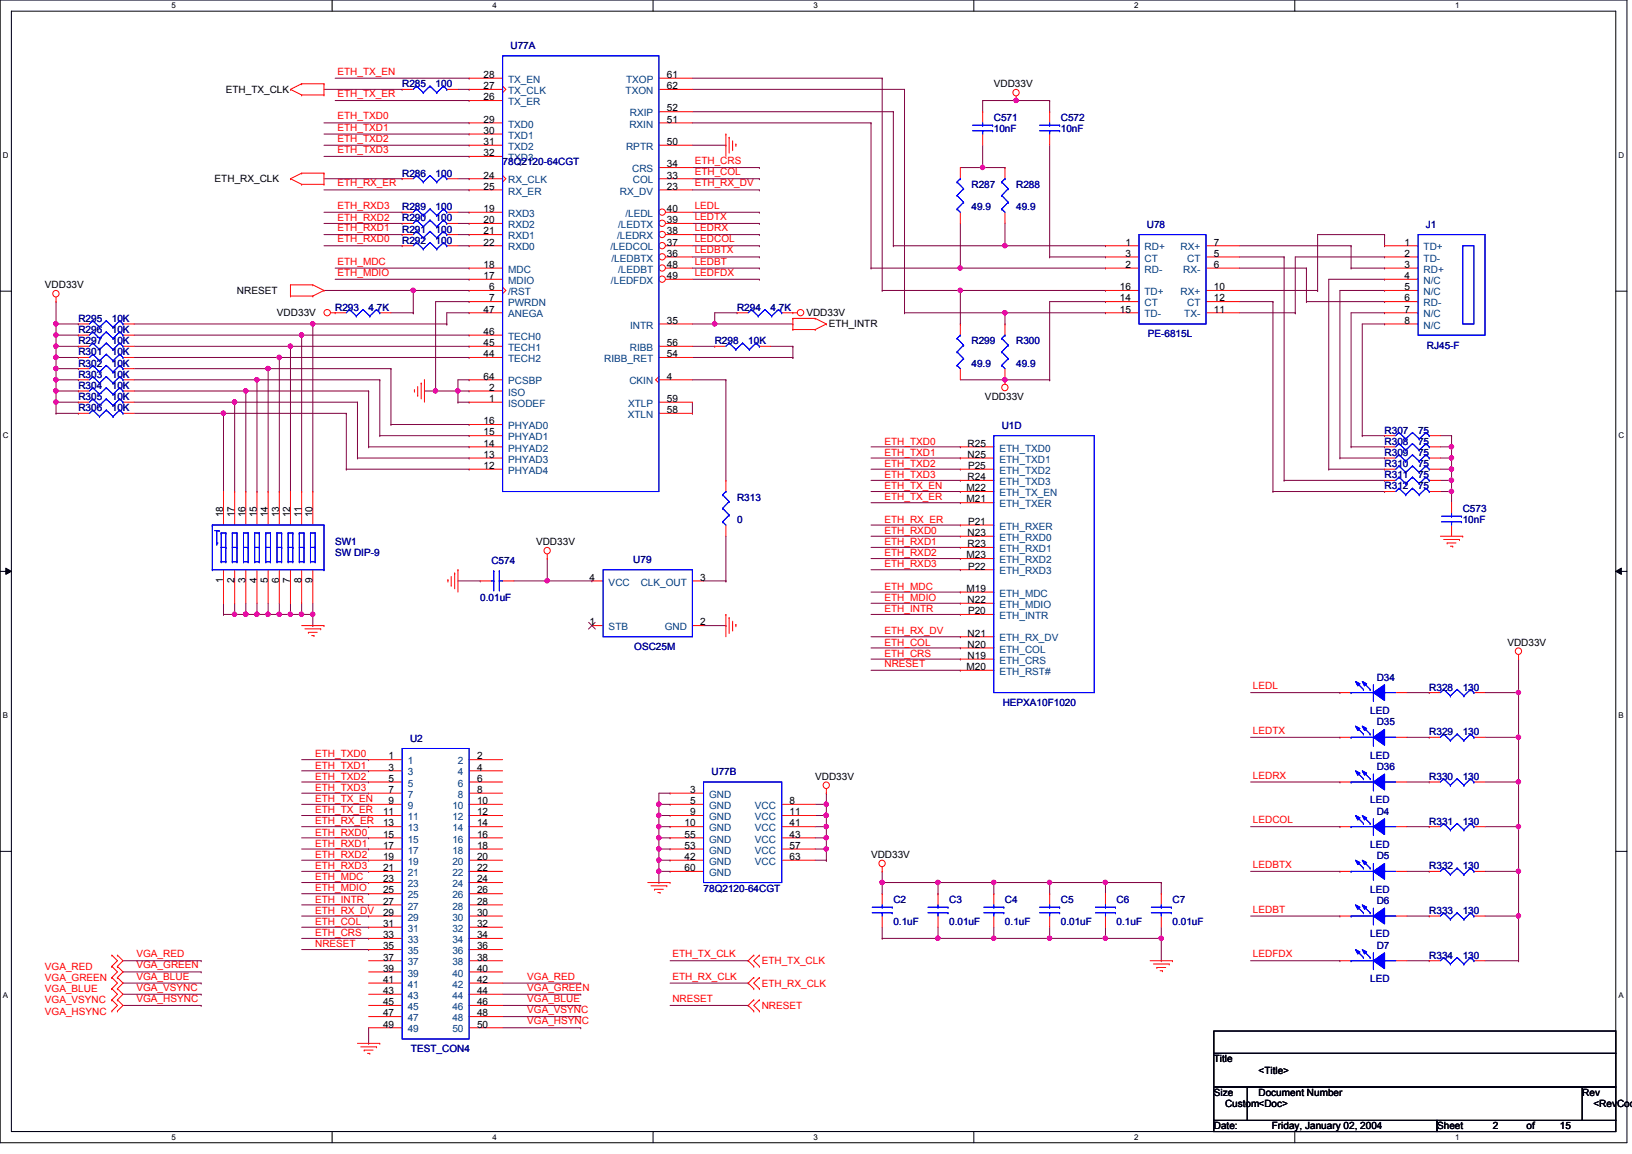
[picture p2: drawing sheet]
<svg xmlns="http://www.w3.org/2000/svg" width="297mm" height="210mm" viewBox="0 0 297 210" stroke-linecap="round" stroke-linejoin="round" font-family="sans-serif">
<defs><g id="words">
<g font-size="1.8" fill="#000080">
<text x="92.9" y="9">U77A</text>
<text x="73.2" y="15.9">R285</text>
<text x="79.3" y="15.9">100</text>
<text x="180.9" y="22">C571</text>
<text x="193.1" y="22">C572</text>
<text x="180.9" y="24">10nF</text>
<text x="193.1" y="24">10nF</text>
<text x="73.2" y="32.1">R286</text>
<text x="79.3" y="32.1">100</text>
<text x="91.5" y="30.1">78Q2120-64CGT</text>
<text x="176.8" y="34.2">R287</text>
<text x="184.9" y="34.2">R288</text>
<text x="73.2" y="40.3">R290</text>
<text x="73.2" y="38.2">R289</text>
<text x="79.3" y="40.3">100</text>
<text x="79.3" y="38.2">100</text>
<text x="176.8" y="38.2">49.9</text>
<text x="184.9" y="38.2">49.9</text>
<text x="208.7" y="41.5">U78</text>
<text x="259.5" y="41.5">J1</text>
<text x="73.2" y="42.3">R291</text>
<text x="73.2" y="44.3">R292</text>
<text x="79.3" y="42.3">100</text>
<text x="79.3" y="44.3">100</text>
<text x="14.3" y="58.5">R295</text>
<text x="20.4" y="58.5">10K</text>
<text x="61" y="56.5">R293</text>
<text x="67.1" y="56.5">4.7K</text>
<text x="134.1" y="56.5">R294</text>
<text x="140.2" y="56.5">4.7K</text>
<text x="14.3" y="62.6">R297</text>
<text x="14.3" y="64.6">R301</text>
<text x="14.3" y="60.6">R296</text>
<text x="20.4" y="62.6">10K</text>
<text x="20.4" y="64.6">10K</text>
<text x="20.4" y="60.6">10K</text>
<text x="130.1" y="62.6">R298</text>
<text x="136.2" y="62.6">10K</text>
<text x="176.8" y="62.6">R299</text>
<text x="184.9" y="62.6">R300</text>
<text x="208.9" y="61.4">PE-6815L</text>
<text x="259.7" y="63.4">RJ45-F</text>
<text x="14.3" y="68.7">R303</text>
<text x="14.3" y="66.7">R302</text>
<text x="14.3" y="70.7">R304</text>
<text x="20.4" y="68.7">10K</text>
<text x="20.4" y="66.7">10K</text>
<text x="20.4" y="70.7">10K</text>
<text x="176.8" y="66.7">49.9</text>
<text x="184.9" y="66.7">49.9</text>
<text x="14.3" y="72.8">R305</text>
<text x="14.3" y="74.8">R306</text>
<text x="20.4" y="72.8">10K</text>
<text x="20.4" y="74.8">10K</text>
<text x="182.3" y="78.1">U1D</text>
<text x="252" y="80.9">R308</text>
<text x="252" y="78.9">R307</text>
<text x="252" y="82.9">R309</text>
<text x="258.1" y="80.9">75</text>
<text x="258.1" y="78.9">75</text>
<text x="258.1" y="82.9">75</text>
<text x="252" y="85">R310</text>
<text x="252" y="87">R311</text>
<text x="252" y="89">R312</text>
<text x="258.1" y="85">75</text>
<text x="258.1" y="87">75</text>
<text x="258.1" y="89">75</text>
<text x="134.1" y="91.1">R313</text>
<text x="134.1" y="95.1">0</text>
<text x="266.2" y="93.1">C573</text>
<text x="266.2" y="95.1">10nF</text>
<text x="61" y="99.2">SW1</text>
<text x="61" y="101.2">SW DIP-9</text>
<text x="89.4" y="102.7">C574</text>
<text x="115.3" y="102.4">U79</text>
<text x="87.4" y="109.3">0.01uF</text>
<text x="115.4" y="118.3">OSC25M</text>
<text x="250.6" y="123.8">D34</text>
<text x="260.1" y="125.6">R328</text>
<text x="266.2" y="125.6">130</text>
<text x="182.5" y="128.4">HEPXA10F1020</text>
<text x="249.4" y="129.9">LED</text>
<text x="250.6" y="131.9">D35</text>
<text x="74.6" y="135">U2</text>
<text x="260.1" y="133.7">R329</text>
<text x="266.2" y="133.7">130</text>
<text x="129.5" y="141.1">U77B</text>
<text x="249.4" y="138">LED</text>
<text x="250.6" y="140">D36</text>
<text x="260.1" y="141.9">R330</text>
<text x="266.2" y="141.9">130</text>
<text x="249.4" y="146.1">LED</text>
<text x="250.6" y="148.2">D4</text>
<text x="260.1" y="150">R331</text>
<text x="266.2" y="150">130</text>
<text x="249.4" y="154.3">LED</text>
<text x="250.6" y="156.3">D5</text>
<text x="260.1" y="158.1">R332</text>
<text x="266.2" y="158.1">130</text>
<text x="128.1" y="162.2">78Q2120-64CGT</text>
<text x="162.6" y="164.2">C2</text>
<text x="172.8" y="164.2">C3</text>
<text x="182.9" y="164.2">C4</text>
<text x="193.1" y="164.2">C5</text>
<text x="203.2" y="164.2">C6</text>
<text x="213.4" y="164.2">C7</text>
<text x="249.4" y="162.4">LED</text>
<text x="250.6" y="164.4">D6</text>
<text x="260.1" y="166.2">R333</text>
<text x="266.2" y="166.2">130</text>
<text x="162.6" y="168.3">0.1uF</text>
<text x="172.8" y="168.3">0.01uF</text>
<text x="182.9" y="168.3">0.1uF</text>
<text x="193.1" y="168.3">0.01uF</text>
<text x="203.2" y="168.3">0.1uF</text>
<text x="213.4" y="168.3">0.01uF</text>
<text x="249.4" y="170.5">LED</text>
<text x="250.6" y="172.5">D7</text>
<text x="249.4" y="178.6">LED</text>
<text x="260.1" y="174.4">R334</text>
<text x="266.2" y="174.4">130</text>
<text x="74.8" y="191.4">TEST_CON4</text>
</g>
<g font-size="1.8">
<text x="41.1" y="16.9">ETH_TX_CLK</text>
<text x="88" y="14.2">28</text>
<text x="88" y="16.2">27</text>
<text x="121.4" y="14.2">61</text>
<text x="121.4" y="16.2">62</text>
<text x="180.9" y="15.9">VDD33V</text>
<text x="88" y="18.2">26</text>
<text x="88" y="22.3">29</text>
<text x="121.4" y="20.3">52</text>
<text x="121.4" y="22.3">51</text>
<text x="88" y="24.3">30</text>
<text x="88" y="26.4">31</text>
<text x="88" y="28.4">32</text>
<text x="121.4" y="26.4">50</text>
<text x="39.1" y="33.1">ETH_RX_CLK</text>
<text x="88" y="32.5">24</text>
<text x="88" y="34.5">25</text>
<text x="121.4" y="30.4">34</text>
<text x="121.4" y="32.5">33</text>
<text x="121.4" y="34.5">23</text>
<text x="88" y="38.6">19</text>
<text x="88" y="40.6">20</text>
<text x="121.4" y="38.6">40</text>
<text x="121.4" y="40.6">39</text>
<text x="88" y="42.6">21</text>
<text x="88" y="44.7">22</text>
<text x="121.4" y="42.6">38</text>
<text x="121.4" y="44.7">37</text>
<text x="121.4" y="46.7">36</text>
<text x="204.8" y="44.7">1</text>
<text x="204.8" y="46.7">3</text>
<text x="220.9" y="44.7">7</text>
<text x="220.9" y="46.7">5</text>
<text x="255.6" y="44.7">1</text>
<text x="255.6" y="46.7">2</text>
<text x="8.2" y="52.5">VDD33V</text>
<text x="43.1" y="53.5">NRESET</text>
<text x="88" y="48.7">18</text>
<text x="88" y="50.8">17</text>
<text x="89" y="52.8">6</text>
<text x="121.4" y="48.7">48</text>
<text x="121.4" y="50.8">49</text>
<text x="203.8" y="52.8">16</text>
<text x="204.8" y="48.7">2</text>
<text x="220.9" y="48.7">6</text>
<text x="220.9" y="52.8">10</text>
<text x="255.6" y="48.7">3</text>
<text x="255.6" y="50.8">4</text>
<text x="255.6" y="52.8">5</text>
<text x="50.4" y="57.5">VDD33V</text>
<text x="88" y="56.9">47</text>
<text x="89" y="54.8">7</text>
<text x="121.4" y="58.9">35</text>
<text x="146.8" y="57.5">VDD33V</text>
<text x="150.8" y="59.6">ETH_INTR</text>
<text x="203.8" y="54.8">14</text>
<text x="203.8" y="56.9">15</text>
<text x="220.9" y="54.8">12</text>
<text x="220.9" y="56.9">11</text>
<text x="255.6" y="54.8">6</text>
<text x="255.6" y="56.9">7</text>
<text x="255.6" y="58.9">8</text>
<text x="88" y="60.9">46</text>
<text x="88" y="62.9">45</text>
<text x="88" y="65">44</text>
<text x="121.4" y="62.9">56</text>
<text x="121.4" y="65">54</text>
<text x="88" y="69">64</text>
<text x="89" y="71.1">2</text>
<text x="121.4" y="69">4</text>
<text x="88" y="77.2">16</text>
<text x="89" y="73.1">1</text>
<text x="121.4" y="73.1">59</text>
<text x="121.4" y="75.1">58</text>
<text x="179.3" y="72.8">VDD33V</text>
<text x="88" y="79.2">15</text>
<text x="88" y="81.2">14</text>
<text x="88" y="83.3">13</text>
<text x="176.1" y="81.2">R25</text>
<text x="176.1" y="83.3">N25</text>
<text x="88" y="85.3">12</text>
<text x="175.9" y="89.4">M22</text>
<text x="176.1" y="87.3">R24</text>
<text x="176.2" y="85.3">P25</text>
<text x="40.6" y="94.1" transform="rotate(-90 40.6 94.1)">18</text>
<text x="42.7" y="94.1" transform="rotate(-90 42.7 94.1)">17</text>
<text x="44.7" y="94.1" transform="rotate(-90 44.7 94.1)">16</text>
<text x="46.7" y="94.1" transform="rotate(-90 46.7 94.1)">15</text>
<text x="48.8" y="94.1" transform="rotate(-90 48.8 94.1)">14</text>
<text x="50.8" y="94.1" transform="rotate(-90 50.8 94.1)">13</text>
<text x="52.8" y="94.1" transform="rotate(-90 52.8 94.1)">12</text>
<text x="54.9" y="94.1" transform="rotate(-90 54.9 94.1)">11</text>
<text x="56.9" y="94.1" transform="rotate(-90 56.9 94.1)">10</text>
<text x="175.9" y="91.4">M21</text>
<text x="176.2" y="95.5">P21</text>
<text x="97.6" y="99.2">VDD33V</text>
<text x="175.9" y="101.6">M23</text>
<text x="176.1" y="97.5">N23</text>
<text x="176.1" y="99.5">R23</text>
<text x="40.6" y="106.1" transform="rotate(-90 40.6 106.1)">1</text>
<text x="42.7" y="106.1" transform="rotate(-90 42.7 106.1)">2</text>
<text x="44.7" y="106.1" transform="rotate(-90 44.7 106.1)">3</text>
<text x="46.7" y="106.1" transform="rotate(-90 46.7 106.1)">4</text>
<text x="48.8" y="106.1" transform="rotate(-90 48.8 106.1)">5</text>
<text x="50.8" y="106.1" transform="rotate(-90 50.8 106.1)">6</text>
<text x="52.8" y="106.1" transform="rotate(-90 52.8 106.1)">7</text>
<text x="54.9" y="106.1" transform="rotate(-90 54.9 106.1)">8</text>
<text x="56.9" y="106.1" transform="rotate(-90 56.9 106.1)">9</text>
<text x="107.3" y="105.6">4</text>
<text x="127.5" y="105.6">3</text>
<text x="175.9" y="107.7">M19</text>
<text x="176.2" y="103.6">P22</text>
<text x="107.3" y="113.7">1</text>
<text x="127.5" y="113.7">2</text>
<text x="176.1" y="109.7">N22</text>
<text x="176.2" y="111.7">P20</text>
<text x="176.1" y="115.8">N21</text>
<text x="176.1" y="117.8">N20</text>
<text x="176.1" y="119.8">N19</text>
<text x="274.4" y="117.5">VDD33V</text>
<text x="175.9" y="121.9">M20</text>
<text x="70.7" y="138.1">1</text>
<text x="70.7" y="140.2">3</text>
<text x="70.7" y="142.2">5</text>
<text x="86.8" y="138.1">2</text>
<text x="86.8" y="140.2">4</text>
<text x="86.8" y="142.2">6</text>
<text x="148.4" y="141.9">VDD33V</text>
<text x="69.7" y="148.3">11</text>
<text x="70.7" y="144.2">7</text>
<text x="70.7" y="146.3">9</text>
<text x="86.8" y="144.2">8</text>
<text x="86.8" y="146.3">10</text>
<text x="86.8" y="148.3">12</text>
<text x="125.6" y="144.2">3</text>
<text x="125.6" y="146.3">5</text>
<text x="125.6" y="148.3">9</text>
<text x="143.7" y="146.3">8</text>
<text x="143.7" y="148.3">11</text>
<text x="69.7" y="150.3">13</text>
<text x="69.7" y="152.4">15</text>
<text x="69.7" y="154.4">17</text>
<text x="86.8" y="150.3">14</text>
<text x="86.8" y="152.4">16</text>
<text x="86.8" y="154.4">18</text>
<text x="124.6" y="150.3">10</text>
<text x="124.6" y="152.4">55</text>
<text x="124.6" y="154.4">53</text>
<text x="143.7" y="150.3">41</text>
<text x="143.7" y="152.4">43</text>
<text x="143.7" y="154.4">57</text>
<text x="69.7" y="156.4">19</text>
<text x="69.7" y="158.5">21</text>
<text x="69.7" y="160.5">23</text>
<text x="86.8" y="156.4">20</text>
<text x="86.8" y="158.5">22</text>
<text x="86.8" y="160.5">24</text>
<text x="124.6" y="156.4">42</text>
<text x="124.6" y="158.5">60</text>
<text x="143.7" y="156.4">63</text>
<text x="158.5" y="156.1">VDD33V</text>
<text x="69.7" y="162.5">25</text>
<text x="69.7" y="164.5">27</text>
<text x="69.7" y="166.6">29</text>
<text x="86.8" y="162.5">26</text>
<text x="86.8" y="164.5">28</text>
<text x="86.8" y="166.6">30</text>
<text x="69.7" y="168.6">31</text>
<text x="69.7" y="170.6">33</text>
<text x="69.7" y="172.7">35</text>
<text x="86.8" y="168.6">32</text>
<text x="86.8" y="170.6">34</text>
<text x="86.8" y="172.7">36</text>
<text x="69.7" y="174.7">37</text>
<text x="69.7" y="176.7">39</text>
<text x="69.7" y="178.8">41</text>
<text x="86.8" y="174.7">38</text>
<text x="86.8" y="176.7">40</text>
<text x="86.8" y="178.8">42</text>
<text x="69.7" y="180.8">43</text>
<text x="69.7" y="182.8">45</text>
<text x="69.7" y="184.9">47</text>
<text x="86.8" y="180.8">44</text>
<text x="86.8" y="182.8">46</text>
<text x="86.8" y="184.9">48</text>
<text x="69.7" y="186.9">49</text>
<text x="86.8" y="186.9">50</text>
<text x="220.9" y="193.3">Title</text>
<text x="229.1" y="195.3">&lt;Title&gt;</text>
<text x="220.9" y="199.3">Size</text>
<text x="223" y="201.4">Custom&lt;Doc&gt;</text>
<text x="229.1" y="199.3">Document Number</text>
<text x="288" y="199.3">Rev</text>
<text x="290" y="201.4">&lt;RevCode</text>
<text x="220.9" y="205.4">Date:</text>
<text x="231.5" y="205.4">Friday, January 02, 2004</text>
<text x="261.6" y="205.4">Sheet</text>
<text x="271.7" y="205.4">2</text>
<text x="277.8" y="205.4">of</text>
<text x="283.9" y="205.4">15</text>
</g>
<g font-size="1.8" fill="#f00">
<text x="61.4" y="17.7">ETH_TX_ER</text>
<text x="61.4" y="13.6">ETH_TX_EN</text>
<text x="61.4" y="23.7">ETH_TXD1</text>
<text x="61.4" y="21.7">ETH_TXD0</text>
<text x="61.4" y="25.8">ETH_TXD2</text>
<text x="61.4" y="27.8">ETH_TXD3</text>
<text x="126.4" y="29.8">ETH_CRS</text>
<text x="61.4" y="33.9">ETH_RX_ER</text>
<text x="126.4" y="33.9">ETH_RX_DV</text>
<text x="126.4" y="31.9">ETH_COL</text>
<text x="61.4" y="38">ETH_RXD3</text>
<text x="61.4" y="40.2">ETH_RXD2</text>
<text x="126.4" y="38">LEDL</text>
<text x="126.4" y="40">LEDTX</text>
<text x="61.4" y="44.1">ETH_RXD0</text>
<text x="61.4" y="42">ETH_RXD1</text>
<text x="126.4" y="42">LEDRX</text>
<text x="126.4" y="44.1">LEDCOL</text>
<text x="126.4" y="46.1">LEDBTX</text>
<text x="61.4" y="48.1">ETH_MDC</text>
<text x="61.4" y="50.2">ETH_MDIO</text>
<text x="126.4" y="50.2">LEDFDX</text>
<text x="126.4" y="48.1">LEDBT</text>
<text x="161" y="82.9">ETH_TXD1</text>
<text x="161" y="80.9">ETH_TXD0</text>
<text x="161" y="89">ETH_TX_EN</text>
<text x="161" y="87">ETH_TXD3</text>
<text x="161" y="84.9">ETH_TXD2</text>
<text x="161" y="95.1">ETH_RX_ER</text>
<text x="161" y="91">ETH_TX_ER</text>
<text x="161" y="97.1">ETH_RXD0</text>
<text x="161" y="99.1">ETH_RXD1</text>
<text x="161" y="101.2">ETH_RXD2</text>
<text x="161" y="103.2">ETH_RXD3</text>
<text x="161" y="107.3">ETH_MDC</text>
<text x="161" y="109.3">ETH_MDIO</text>
<text x="161" y="111.3">ETH_INTR</text>
<text x="161" y="119.5">ETH_CRS</text>
<text x="161" y="115.4">ETH_RX_DV</text>
<text x="161" y="117.4">ETH_COL</text>
<text x="161" y="121.3">NRESET</text>
<text x="228" y="125.3">LEDL</text>
<text x="57.4" y="137.8">ETH_TXD0</text>
<text x="228" y="133.5">LEDTX</text>
<text x="57.4" y="139.8">ETH_TXD1</text>
<text x="57.4" y="141.8">ETH_TXD2</text>
<text x="57.4" y="143.8">ETH_TXD3</text>
<text x="228" y="141.6">LEDRX</text>
<text x="57.4" y="145.9">ETH_TX_EN</text>
<text x="57.4" y="147.9">ETH_TX_ER</text>
<text x="57.4" y="149.9">ETH_RX_ER</text>
<text x="228" y="149.7">LEDCOL</text>
<text x="57.4" y="154">ETH_RXD1</text>
<text x="57.4" y="152">ETH_RXD0</text>
<text x="57.4" y="158.1">ETH_RXD3</text>
<text x="57.4" y="156">ETH_RXD2</text>
<text x="57.4" y="160.1">ETH_MDC</text>
<text x="228" y="157.9">LEDBTX</text>
<text x="57.4" y="164.2">ETH_INTR</text>
<text x="57.4" y="162.1">ETH_MDIO</text>
<text x="57.4" y="166.2">ETH_RX_DV</text>
<text x="228" y="166">LEDBT</text>
<text x="57.4" y="172.3">NRESET</text>
<text x="57.4" y="168.2">ETH_COL</text>
<text x="57.4" y="170.3">ETH_CRS</text>
<text x="8.2" y="176.4">VGA_RED</text>
<text x="8.2" y="178.4">VGA_GREEN</text>
<text x="24.8" y="178.2">VGA_BLUE</text>
<text x="24.8" y="176.1">VGA_GREEN</text>
<text x="24.8" y="174.1">VGA_RED</text>
<text x="96" y="178.2">VGA_RED</text>
<text x="122.4" y="174.1">ETH_TX_CLK</text>
<text x="122.4" y="178.2">ETH_RX_CLK</text>
<text x="138.6" y="179.5">ETH_RX_CLK</text>
<text x="138.6" y="175.4">ETH_TX_CLK</text>
<text x="228" y="174.1">LEDFDX</text>
<text x="8.2" y="184.5">VGA_HSYNC</text>
<text x="8.2" y="182.5">VGA_VSYNC</text>
<text x="8.2" y="180.5">VGA_BLUE</text>
<text x="24.8" y="180.2">VGA_VSYNC</text>
<text x="24.8" y="182.2">VGA_HSYNC</text>
<text x="96" y="184.3">VGA_VSYNC</text>
<text x="96" y="180.2">VGA_GREEN</text>
<text x="96" y="182.2">VGA_BLUE</text>
<text x="122.4" y="182.2">NRESET</text>
<text x="138.6" y="183.5">NRESET</text>
<text x="96" y="186.3">VGA_HSYNC</text>
</g>
<g font-size="1.8" fill="#004080">
<text x="92.5" y="15.1">TX_EN</text>
<text x="92.5" y="17.1">TX_CLK</text>
<text x="113.9" y="17.1">TXON</text>
<text x="114" y="15.1">TXOP</text>
<text x="92.5" y="19.1">TX_ER</text>
<text x="92.5" y="23.2">TXD0</text>
<text x="114.5" y="23.2">RXIN</text>
<text x="114.6" y="21.2">RXIP</text>
<text x="92.5" y="25.2">TXD1</text>
<text x="92.5" y="27.3">TXD2</text>
<text x="92.5" y="29.3">TXD3</text>
<text x="114" y="27.3">RPTR</text>
<text x="92.5" y="33.4">RX_CLK</text>
<text x="92.5" y="35.4">RX_ER</text>
<text x="112.8" y="35.4">RX_DV</text>
<text x="115.1" y="31.3">CRS</text>
<text x="115.2" y="33.4">COL</text>
<text x="92.5" y="39.5">RXD3</text>
<text x="92.5" y="41.5">RXD2</text>
<text x="112.5" y="41.5">/LEDTX</text>
<text x="113.8" y="39.5">/LEDL</text>
<text x="92.5" y="43.5">RXD1</text>
<text x="92.5" y="45.5">RXD0</text>
<text x="111.1" y="45.5">/LEDCOL</text>
<text x="111.3" y="47.6">/LEDBTX</text>
<text x="112.3" y="43.5">/LEDRX</text>
<text x="208.3" y="45.5">RD+</text>
<text x="208.3" y="47.6">CT</text>
<text x="214.9" y="45.5">RX+</text>
<text x="216.1" y="47.6">CT</text>
<text x="259.1" y="45.5">TD+</text>
<text x="259.1" y="47.6">TD-</text>
<text x="92.5" y="49.6">MDC</text>
<text x="92.5" y="51.6">MDIO</text>
<text x="92.5" y="53.7">/RST</text>
<text x="111.2" y="51.6">/LEDFDX</text>
<text x="112.5" y="49.6">/LEDBT</text>
<text x="208.3" y="49.6">RD-</text>
<text x="208.3" y="53.7">TD+</text>
<text x="214.9" y="53.7">RX+</text>
<text x="215.3" y="49.6">RX-</text>
<text x="259.1" y="49.6">RD+</text>
<text x="259.1" y="51.6">N/C</text>
<text x="259.1" y="53.7">N/C</text>
<text x="92.5" y="55.7">PWRDN</text>
<text x="92.5" y="57.7">ANEGA</text>
<text x="114.7" y="59.8">INTR</text>
<text x="208.3" y="55.7">CT</text>
<text x="208.3" y="57.7">TD-</text>
<text x="215.6" y="57.7">TX-</text>
<text x="216.1" y="55.7">CT</text>
<text x="259.1" y="55.7">RD-</text>
<text x="259.1" y="57.7">N/C</text>
<text x="259.1" y="59.8">N/C</text>
<text x="92.5" y="61.8">TECH0</text>
<text x="92.5" y="63.8">TECH1</text>
<text x="92.5" y="65.9">TECH2</text>
<text x="110" y="65.9">RIBB_RET</text>
<text x="114.6" y="63.8">RIBB</text>
<text x="92.5" y="69.9">PCSBP</text>
<text x="92.5" y="72">ISO</text>
<text x="114.5" y="69.9">CKIN</text>
<text x="92.5" y="74">ISODEF</text>
<text x="114.3" y="76">XTLN</text>
<text x="114.3" y="74">XTLP</text>
<text x="92.5" y="78.1">PHYAD0</text>
<text x="92.5" y="80.1">PHYAD1</text>
<text x="92.5" y="82.1">PHYAD2</text>
<text x="181.9" y="82.1">ETH_TXD0</text>
<text x="92.5" y="84.2">PHYAD3</text>
<text x="92.5" y="86.2">PHYAD4</text>
<text x="181.9" y="84.2">ETH_TXD1</text>
<text x="181.9" y="86.2">ETH_TXD2</text>
<text x="181.9" y="88.2">ETH_TXD3</text>
<text x="181.9" y="90.3">ETH_TX_EN</text>
<text x="181.9" y="92.3">ETH_TXER</text>
<text x="181.9" y="96.3">ETH_RXER</text>
<text x="181.9" y="98.4">ETH_RXD0</text>
<text x="181.9" y="100.4">ETH_RXD1</text>
<text x="110.8" y="106.5">VCC</text>
<text x="116.6" y="106.5">CLK_OUT</text>
<text x="181.9" y="102.4">ETH_RXD2</text>
<text x="181.9" y="104.5">ETH_RXD3</text>
<text x="181.9" y="108.5">ETH_MDC</text>
<text x="181.9" y="110.6">ETH_MDIO</text>
<text x="181.9" y="112.6">ETH_INTR</text>
<text x="110.8" y="114.6">STB</text>
<text x="121" y="114.6">GND</text>
<text x="181.9" y="116.7">ETH_RX_DV</text>
<text x="181.9" y="118.7">ETH_COL</text>
<text x="181.9" y="120.7">ETH_CRS</text>
<text x="181.9" y="122.8">ETH_RST#</text>
<text x="74.2" y="139">1</text>
<text x="74.2" y="141.1">3</text>
<text x="74.2" y="143.1">5</text>
<text x="83.3" y="139">2</text>
<text x="83.3" y="141.1">4</text>
<text x="83.3" y="143.1">6</text>
<text x="74.2" y="145.1">7</text>
<text x="74.2" y="147.1">9</text>
<text x="74.2" y="149.2">11</text>
<text x="82.3" y="147.1">10</text>
<text x="82.3" y="149.2">12</text>
<text x="83.3" y="145.1">8</text>
<text x="129.1" y="145.1">GND</text>
<text x="129.1" y="147.1">GND</text>
<text x="129.1" y="149.2">GND</text>
<text x="137.4" y="147.1">VCC</text>
<text x="137.4" y="149.2">VCC</text>
<text x="74.2" y="151.2">13</text>
<text x="74.2" y="153.2">15</text>
<text x="74.2" y="155.3">17</text>
<text x="82.3" y="151.2">14</text>
<text x="82.3" y="153.2">16</text>
<text x="82.3" y="155.3">18</text>
<text x="129.1" y="151.2">GND</text>
<text x="129.1" y="153.2">GND</text>
<text x="129.1" y="155.3">GND</text>
<text x="137.4" y="151.2">VCC</text>
<text x="137.4" y="153.2">VCC</text>
<text x="137.4" y="155.3">VCC</text>
<text x="74.2" y="157.3">19</text>
<text x="74.2" y="159.3">21</text>
<text x="74.2" y="161.4">23</text>
<text x="82.3" y="157.3">20</text>
<text x="82.3" y="159.3">22</text>
<text x="82.3" y="161.4">24</text>
<text x="129.1" y="157.3">GND</text>
<text x="129.1" y="159.3">GND</text>
<text x="137.4" y="157.3">VCC</text>
<text x="74.2" y="163.4">25</text>
<text x="74.2" y="165.4">27</text>
<text x="74.2" y="167.5">29</text>
<text x="82.3" y="163.4">26</text>
<text x="82.3" y="165.4">28</text>
<text x="82.3" y="167.5">30</text>
<text x="74.2" y="169.5">31</text>
<text x="74.2" y="171.5">33</text>
<text x="74.2" y="173.6">35</text>
<text x="82.3" y="169.5">32</text>
<text x="82.3" y="171.5">34</text>
<text x="82.3" y="173.6">36</text>
<text x="74.2" y="175.6">37</text>
<text x="74.2" y="177.6">39</text>
<text x="74.2" y="179.7">41</text>
<text x="82.3" y="175.6">38</text>
<text x="82.3" y="177.6">40</text>
<text x="82.3" y="179.7">42</text>
<text x="74.2" y="181.7">43</text>
<text x="74.2" y="183.7">45</text>
<text x="74.2" y="185.8">47</text>
<text x="82.3" y="181.7">44</text>
<text x="82.3" y="183.7">46</text>
<text x="82.3" y="185.8">48</text>
<text x="74.2" y="187.8">49</text>
<text x="82.3" y="187.8">50</text>
</g>
<g font-size="1.4">
<text x="31.2" y="1.5">5</text>
<text x="89.6" y="1.5">4</text>
<text x="148" y="1.5">3</text>
<text x="206.4" y="1.5">2</text>
<text x="264.8" y="1.5">1</text>
<text x=".5" y="28.8">D</text>
<text x="294.6" y="28.8">D</text>
<text x=".5" y="79.7">C</text>
<text x="294.6" y="79.7">C</text>
<text x=".5" y="130.7">B</text>
<text x="294.6" y="130.7">B</text>
<text x=".5" y="181.6">A</text>
<text x="294.6" y="181.6">A</text>
<text x="31.2" y="207.3">5</text>
<text x="89.6" y="207.3">4</text>
<text x="148" y="207.3">3</text>
<text x="206.4" y="207.3">2</text>
<text x="264.8" y="207.3">1</text>
</g>
</g></defs>
<path d="M0 0h296.1v207.9h-296.1zM2.1 2h292v203.8h-292z" fill="none" stroke="#000" stroke-width=".18"/>
<g fill="#fff">
<path d="M31.2 .2h.8v1.6h-.8z"/>
<path d="M31.2 206h.8v1.6h-.8z"/>
</g>
<path d="M60.4 0v2M60.4 205.8v2.1" fill="none" stroke="#000" stroke-width=".18"/>
<g fill="#fff">
<path d="M89.6 .2h.8v1.6h-.8z"/>
<path d="M89.6 206h.8v1.6h-.8z"/>
</g>
<path d="M118.9 0v2M118.9 205.8v2.1" fill="none" stroke="#000" stroke-width=".18"/>
<g fill="#fff">
<path d="M148 .2h.8v1.6h-.8z"/>
<path d="M148 206h.8v1.6h-.8z"/>
</g>
<path d="M177.2 0v2M177.2 205.8v2.1" fill="none" stroke="#000" stroke-width=".18"/>
<g fill="#fff">
<path d="M206.4 .2h.8v1.6h-.8z"/>
<path d="M206.4 206h.8v1.6h-.8z"/>
</g>
<path d="M235.7 0v2M235.7 205.8v2.1" fill="none" stroke="#000" stroke-width=".18"/>
<g fill="#fff">
<path d="M264.8 .2h.8v1.6h-.8z"/>
<path d="M264.8 206h.8v1.6h-.8z"/>
<path d="M.5 27.5h1.1v1.6h-1.1z"/>
<path d="M294.6 27.5h1v1.6h-1z"/>
<path d="M.5 78.4h1.1v1.6h-1.1z"/>
<path d="M294.6 78.4h1v1.6h-1z"/>
</g>
<path d="M0 53h2.1M294.1 53h2" fill="none" stroke="#000" stroke-width=".18"/>
<g fill="#fff">
<path d="M.5 129.4h1v1.6h-1z"/>
<path d="M294.6 129.4h.9v1.6h-.9z"/>
</g>
<path d="M0 103.9h2.1M1.1 103.3l1 .6-1 .6zM294.1 103.9l1-.6v1.2zM294.1 103.9h2" fill="none" stroke="#000" stroke-width=".18"/>
<path d="M1.1 103.3l1 .6-1 .6zM294.1 103.9l1-.6v1.2z" fill="#000"/>
<g fill="#fff">
<path d="M.5 180.3h1v1.6h-1z"/>
<path d="M294.6 180.3h.9v1.6h-.9z"/>
</g>
<path d="M0 154.9h2.1M294.1 154.9h2" fill="none" stroke="#000" stroke-width=".18"/>
<g fill="none" stroke="#800040" stroke-width=".18">
<path d="M54.9 138.2h12.2M67.1 138.2h.1M54.9 140.2h12.2M54.9 142.2h12.2M54.9 144.3h12.2M54.9 146.3h12.2M54.9 148.3h12.2M54.9 158.5h12.2M54.9 156.5h12.2M54.9 154.4h12.2M54.9 150.4h12.2M54.9 152.4h12.2"/>
<path d="M67.1 140.2h.1M67.1 142.2h.1M67.1 144.3h.1M67.1 146.3h.1M67.1 148.3h.1M67.1 158.5h.1M67.1 156.5h.1M67.1 154.4h.1M67.1 150.4h.1M67.1 152.4h.1M119.9 152.4h.1M119.9 144.3h2.1"/>
<path d="M119.9 150.4v2M122 144.3h.1M54.9 164.6h12.2M54.9 162.6h12.2M54.9 160.5h12.2M54.9 172.7h12.2M54.9 168.7h12.2M54.9 170.7h12.2M54.9 166.6h12.2M67.1 164.6h.1M67.1 162.6h.1M67.1 160.5h.1"/>
<path d="M67.1 172.7h.1M67.1 168.7h.1M67.1 170.7h.1M67.1 166.6h.1M91.5 178.8h14.2M105.7 178.8h.1M67.1 189.8h.1M67.1 186.9v2.9M91.5 184.9h14.2M91.5 186.9h14.2M91.5 180.8h14.2M91.5 182.9h14.2"/>
<path d="M105.7 184.9h.1M105.7 186.9h.1M105.7 180.8h.1M105.7 182.9h.1"/>
</g>
<circle cx="119.9" cy="152.4" r=".4" fill="#f0f"/>
<circle cx="119.9" cy="152.4" r=".4" fill="none" stroke="#f0f" stroke-width=".18"/>
<path d="M119.9 148.3h2.1M119.9 146.3h2.1M122 148.3h.1M122 146.3h.1M122 174.8h14.2M136.2 174.8h.1" fill="none" stroke="#800040" stroke-width=".18"/>
<circle cx="119.9" cy="146.3" r=".4" fill="#f0f"/>
<circle cx="119.9" cy="146.3" r=".4" fill="none" stroke="#f0f" stroke-width=".18"/>
<path d="M119.9 154.4h2.1M122 154.4h.1M148.4 150.4h2M150.4 146.3h.1M150.4 150.4h.1M150.4 144.3v2M122 178.8h14.2M136.2 178.8h.1M201.2 162.6h.1M201.2 160.5v2.1M122 182.9h14.2M136.2 182.9h.1" fill="none" stroke="#800040" stroke-width=".18"/>
<circle cx="150.4" cy="150.3" r=".4" fill="#f0f"/>
<circle cx="150.4" cy="150.3" r=".4" fill="none" stroke="#f0f" stroke-width=".18"/>
<path d="M160.6 160.5h10.1M170.7 160.5h.1M180.9 162.6h.1M180.9 160.5v2.1" fill="none" stroke="#800040" stroke-width=".18"/>
<circle cx="170.7" cy="160.5" r=".4" fill="#f0f"/>
<circle cx="170.7" cy="160.5" r=".4" fill="none" stroke="#f0f" stroke-width=".18"/>
<path d="M150.4 154.4h.1M150.4 152.4v2" fill="none" stroke="#800040" stroke-width=".18"/>
<circle cx="150.4" cy="154.4" r=".4" fill="#f0f"/>
<circle cx="150.4" cy="154.4" r=".4" fill="none" stroke="#f0f" stroke-width=".18"/>
<path d="M180.9 170.7h10.1M191 170.7h.1" fill="none" stroke="#800040" stroke-width=".18"/>
<circle cx="191" cy="170.7" r=".4" fill="#f0f"/>
<circle cx="191" cy="170.7" r=".4" fill="none" stroke="#f0f" stroke-width=".18"/>
<path d="M119.9 158.5h.1M119.9 156.5v2" fill="none" stroke="#800040" stroke-width=".18"/>
<circle cx="119.9" cy="158.5" r=".4" fill="#f0f"/>
<circle cx="119.9" cy="158.5" r=".4" fill="none" stroke="#f0f" stroke-width=".18"/>
<path d="M48.8 111.8h2M50.8 111.8h.1M160.6 170.7h.1M160.6 168.7v2" fill="none" stroke="#800040" stroke-width=".18"/>
<circle cx="50.8" cy="111.7" r=".4" fill="#f0f"/>
<circle cx="50.8" cy="111.7" r=".4" fill="none" stroke="#f0f" stroke-width=".18"/>
<g fill="none" stroke="#800040" stroke-width=".18">
<path d="M83.3 32.5h2.1M85.4 32.5h.1M126 26.4h6.1M132.1 26.4h.1M174.8 30.5h8.1M178.9 30.5h.1M182.9 30.5h.1M81.3 58.9h.1M81.3 56.9v2M225.6 52.8h14.2M231.7 54.9v34.5M235.7 56.9h.1"/>
<path d="M235.7 46.7v10.2M239.8 52.8h.1M42.7 73.2v16.2M42.7 89.4h.1M63 85.3h22.4M85.4 85.3h.1M231.7 89.4h.1M262.2 85.3h2M264.2 85.3h.1M264.2 91.4h.1M264.2 89.4h.1M264.2 87.4v4"/>
</g>
<circle cx="42.7" cy="73.1" r=".4" fill="#f0f"/>
<circle cx="42.7" cy="73.1" r=".4" fill="none" stroke="#f0f" stroke-width=".18"/>
<g fill="none" stroke="#800040" stroke-width=".18">
<path d="M24.4 58.9h32.5M56.9 58.9h.1M83.3 44.7h2.1M85.4 44.7h.1M233.7 46.7v40.7M50.8 65h34.6M83.3 71.1h2.1M85.4 71.1h.1M85.4 65h.1M126 65h18.3M144.3 65h.1M231.7 89.4h20.3"/>
<path d="M233.7 87.4h.1M252 89.4h.1"/>
</g>
<circle cx="56.9" cy="58.9" r=".4" fill="#f0f"/>
<circle cx="56.9" cy="58.9" r=".4" fill="none" stroke="#f0f" stroke-width=".18"/>
<g fill="none" stroke="#800040" stroke-width=".18">
<path d="M126 16.3h38.6M164.6 16.3h.1M174.8 58.9h.1M174.8 52.8v6.1M191 46.7h10.2M201.2 46.7h.1M245.9 56.9h6.1M247.9 58.9v20.3M252 56.9h.1M24.4 63h61M44.7 71.1v18.3M52.9 63h.1"/>
<path d="M85.4 63h.1M247.9 79.2h.1M44.7 89.4h.1M67.1 81.3h18.3M85.4 81.3h.1M264.2 83.3h.1M264.2 81.3v2"/>
</g>
<circle cx="264.2" cy="83.3" r=".4" fill="#f0f"/>
<circle cx="264.2" cy="83.3" r=".4" fill="none" stroke="#f0f" stroke-width=".18"/>
<g fill="none" stroke="#800040" stroke-width=".18">
<path d="M56.9 58.9h24.4M81.3 58.9h.1M191 54.9h10.2M201.2 54.9h.1M241.8 50.8h10.2M247.9 58.9h4.1M252 50.8h.1M252 58.9h.1M24.4 75.2h16.3M24.4 61h30.5M40.7 75.2h.1M54.9 61h.1"/>
<path d="M69.1 79.2h16.3M83.3 69.1h2.1M85.4 69.1h.1M85.4 79.2h.1M233.7 87.4h18.3M252 87.4h.1M40.7 111.8h.1M40.7 109.7v2.1M83.3 105.7h4.1M87.4 105.7h.1"/>
</g>
<circle cx="54.9" cy="60.9" r=".4" fill="#f0f"/>
<circle cx="54.9" cy="60.9" r=".4" fill="none" stroke="#f0f" stroke-width=".18"/>
<path d="M174.8 48.8h26.4M174.8 52.8h26.4M201.2 48.8h.1M201.2 52.8h.1M225.6 46.7h8.1M233.7 46.7h.1M10.2 71.1h.1M10.2 69.1v2M46.8 111.8h.1M46.8 109.7v2.1" fill="none" stroke="#800040" stroke-width=".18"/>
<circle cx="10.2" cy="71.1" r=".4" fill="#f0f"/>
<circle cx="10.2" cy="71.1" r=".4" fill="none" stroke="#f0f" stroke-width=".18"/>
<path d="M52.9 63v26.4M54.9 61v28.4M52.9 89.4h.1M54.9 89.4h.1" fill="none" stroke="#800040" stroke-width=".18"/>
<circle cx="52.8" cy="63" r=".4" fill="#f0f"/>
<circle cx="52.8" cy="63" r=".4" fill="none" stroke="#f0f" stroke-width=".18"/>
<g fill="none" stroke="#800040" stroke-width=".18">
<path d="M126 14.2h34.6M160.6 14.2h.1M126 20.3h36.6M162.6 20.3h.1M245.9 48.8h.1M245.9 44.7v4.1M50.8 65v24.4M65.1 73.2v10.1M50.8 89.4h.1M65.1 83.3h.1M245.9 81.3h6.1M252 81.3h.1"/>
<path d="M128.1 105.7h4M132.1 105.7h.1"/>
</g>
<circle cx="50.8" cy="65" r=".4" fill="#f0f"/>
<circle cx="50.8" cy="65" r=".4" fill="none" stroke="#f0f" stroke-width=".18"/>
<path d="M178.9 30.5h.1M178.9 26.4v4.1" fill="none" stroke="#800040" stroke-width=".18"/>
<circle cx="178.8" cy="30.5" r=".4" fill="#f0f"/>
<circle cx="178.8" cy="30.5" r=".4" fill="none" stroke="#f0f" stroke-width=".18"/>
<path d="M160.6 14.2v38.6M160.6 52.8h.1M182.9 44.7h.1M182.9 40.6v4.1M262.2 87.4h2M264.2 87.4h.1" fill="none" stroke="#800040" stroke-width=".18"/>
<circle cx="264.2" cy="87.3" r=".4" fill="#f0f"/>
<circle cx="264.2" cy="87.3" r=".4" fill="none" stroke="#f0f" stroke-width=".18"/>
<g fill="none" stroke="#800040" stroke-width=".18">
<path d="M83.3 38.6h2.1M85.4 38.6h.1M160.6 52.8h14.2M174.8 52.8h.1M24.4 67.1h24.4M46.8 69.1v20.3M48.8 67.1h.1M54.9 61h30.5M69.1 79.2h.1M69.1 69.1v10.1M85.4 61h.1M46.8 89.4h.1"/>
<path d="M241.8 85.3h10.2M252 85.3h.1"/>
</g>
<circle cx="174.8" cy="52.8" r=".4" fill="#f0f"/>
<circle cx="174.8" cy="52.8" r=".4" fill="none" stroke="#f0f" stroke-width=".18"/>
<path d="M130.1 56.9h4M134.1 56.9h.1M239.8 42.7h12.2M252 42.7h.1M126 63h4.1M130.1 63h.1M44.7 111.8h.1M44.7 109.7v2.1M128.1 113.8h4M132.1 113.8h.1" fill="none" stroke="#800040" stroke-width=".18"/>
<circle cx="44.7" cy="111.7" r=".4" fill="#f0f"/>
<circle cx="44.7" cy="111.7" r=".4" fill="none" stroke="#f0f" stroke-width=".18"/>
<path d="M59 52.8h16.2M75.2 52.8h.1M225.6 44.7h20.3M245.9 44.7h.1" fill="none" stroke="#800040" stroke-width=".18"/>
<circle cx="75.2" cy="52.8" r=".41" fill="#f0f"/>
<circle cx="75.2" cy="52.8" r=".41" fill="none" stroke="#f0f" stroke-width=".18"/>
<path d="M56.9 58.9v30.5M24.4 71.1h20.3M42.7 73.2h22.4M44.7 71.1h.1M65.1 73.2h.1M56.9 89.4h.1M132.1 97.5v8.2M54.9 111.8h.1M54.9 109.7v2.1M132.1 105.7h.1" fill="none" stroke="#800040" stroke-width=".18"/>
<circle cx="44.7" cy="71.1" r=".4" fill="#f0f"/>
<circle cx="44.7" cy="71.1" r=".4" fill="none" stroke="#f0f" stroke-width=".18"/>
<path d="M126 58.9h4.1M130.1 58.9h.1M182.9 58.9h.1M201.2 56.9h.1M201.2 56.9h-18.3v2M24.4 73.2h18.3M42.7 73.2h.1M63 75.2v10.1M63 85.3h.1M262.2 81.3h2M264.2 81.3h.1" fill="none" stroke="#800040" stroke-width=".18"/>
<circle cx="130.1" cy="58.9" r=".4" fill="#f0f"/>
<circle cx="130.1" cy="58.9" r=".4" fill="none" stroke="#f0f" stroke-width=".18"/>
<path d="M191 54.9v14.2M245.9 56.9v24.4M24.4 69.1h22.4M46.8 69.1h.1M191 69.1h.1M245.9 81.3h.1" fill="none" stroke="#800040" stroke-width=".18"/>
<circle cx="46.8" cy="69.1" r=".4" fill="#f0f"/>
<circle cx="46.8" cy="69.1" r=".4" fill="none" stroke="#f0f" stroke-width=".18"/>
<path d="M164.6 56.9h18.3M182.9 56.9h.1" fill="none" stroke="#800040" stroke-width=".18"/>
<circle cx="182.9" cy="56.9" r=".4" fill="#f0f"/>
<circle cx="182.9" cy="56.9" r=".4" fill="none" stroke="#f0f" stroke-width=".18"/>
<g fill="none" stroke="#800040" stroke-width=".18">
<path d="M191 18.3v2M191 20.3h.1M10.2 58.9h4.1M14.3 58.9h.1M225.6 54.9h6.1M225.6 56.9h10.1M231.7 54.9h.1M235.7 56.9h.1M241.8 50.8v34.5M126 75.2h.1M126 73.2v2M241.8 85.3h.1"/>
<path d="M262.2 89.4h2M264.2 89.4h.1"/>
</g>
<circle cx="264.2" cy="89.4" r=".4" fill="#f0f"/>
<circle cx="264.2" cy="89.4" r=".4" fill="none" stroke="#f0f" stroke-width=".18"/>
<path d="M158.5 22.4v26.4M83.3 40.6h2.1M85.4 40.6h.1M158.5 48.8h.1M262.2 79.2h2M264.2 79.2h.1M65.1 83.3h20.3M85.4 83.3h.1M56.9 111.8h.1M56.9 109.7v2.1" fill="none" stroke="#800040" stroke-width=".18"/>
<circle cx="56.9" cy="111.7" r=".4" fill="#f0f"/>
<circle cx="56.9" cy="111.7" r=".4" fill="none" stroke="#f0f" stroke-width=".18"/>
<g fill="none" stroke="#800040" stroke-width=".18">
<path d="M83.3 16.3h2.1M85.4 16.3h.1M178.9 18.3h6M184.9 18.3h.1M191 26.4v20.3M83.3 42.7h2.1M85.4 42.7h.1M191 46.7h.1M225.6 48.8h12.2M237.8 48.8h.1M237.8 54.9h.1M237.8 48.8v6.1"/>
<path d="M239.8 52.8h.1M239.8 42.7v10.1M252 44.7h.1M252 42.7v2M48.8 67.1h22.4M67.1 71.1v10.2M71.2 67.1h.1M71.2 77.2h14.2M77.3 71.1h2M79.3 71.1h.1M85.4 77.2h.1M140.2 63h4.1"/>
<path d="M144.3 63h.1M67.1 81.3h.1M243.9 83.3h8.1M252 83.3h.1M262.2 83.3h2M264.2 83.3h.1M52.9 111.8h.1M52.9 109.7v2.1M99.6 105.7h8.1M107.7 105.7h.1"/>
</g>
<circle cx="184.9" cy="18.3" r=".4" fill="#f0f"/>
<circle cx="184.9" cy="18.3" r=".4" fill="none" stroke="#f0f" stroke-width=".18"/>
<path d="M264.2 79.2v2.1M264.2 81.3h.1" fill="none" stroke="#800040" stroke-width=".18"/>
<circle cx="264.2" cy="81.3" r=".4" fill="#f0f"/>
<circle cx="264.2" cy="81.3" r=".4" fill="none" stroke="#f0f" stroke-width=".18"/>
<path d="M243.9 52.8h8.1M252 52.8h.1M10.2 63h.1M10.2 61v2M24.4 65h26.4M44.7 71.1h22.4M50.8 65h.1M67.1 71.1h.1" fill="none" stroke="#800040" stroke-width=".18"/>
<circle cx="10.2" cy="63" r=".4" fill="#f0f"/>
<circle cx="10.2" cy="63" r=".4" fill="none" stroke="#f0f" stroke-width=".18"/>
<path d="M158.5 48.8h16.3M174.8 48.8h.1M235.7 46.7h16.3M245.9 48.8h6.1M252 48.8h.1M252 46.7h.1M10.2 65h4.1M14.3 65h.1M126 69.1h6.1M132.1 69.1h.1M264.2 87.4h.1M264.2 85.3v2.1" fill="none" stroke="#800040" stroke-width=".18"/>
<circle cx="174.8" cy="48.7" r=".4" fill="#f0f"/>
<circle cx="174.8" cy="48.7" r=".4" fill="none" stroke="#f0f" stroke-width=".18"/>
<path d="M164.6 16.3v40.6M164.6 56.9h.1M243.9 52.8v30.5M46.8 69.1h22.3M48.8 67.1v22.3M69.1 69.1h.1M48.8 89.4h.1M243.9 83.3h.1" fill="none" stroke="#800040" stroke-width=".18"/>
<circle cx="48.8" cy="67" r=".4" fill="#f0f"/>
<circle cx="48.8" cy="67" r=".4" fill="none" stroke="#f0f" stroke-width=".18"/>
<path d="M40.7 75.2v14.2M40.7 89.4h.1" fill="none" stroke="#800040" stroke-width=".18"/>
<circle cx="40.7" cy="75.2" r=".4" fill="#f0f"/>
<circle cx="40.7" cy="75.2" r=".4" fill="none" stroke="#f0f" stroke-width=".18"/>
<path d="M162.6 20.3v24.4M81.3 56.9h4.1M85.4 56.9h.1M162.6 44.7h.1M182.9 44.7h18.3M201.2 44.7h.1M71.2 77.2h.1M71.2 67.1v10.1M174.8 69.1h8.1M182.9 69.1h.1" fill="none" stroke="#800040" stroke-width=".18"/>
<circle cx="182.9" cy="69.1" r=".4" fill="#f0f"/>
<circle cx="182.9" cy="69.1" r=".4" fill="none" stroke="#f0f" stroke-width=".18"/>
<path d="M126 22.4h32.5M158.5 22.4h.1M237.8 54.9h14.2M252 54.9h.1M132.1 69.1v18.3M132.1 87.4h.1M264.2 85.3h.1M264.2 83.3v2" fill="none" stroke="#800040" stroke-width=".18"/>
<circle cx="264.2" cy="85.3" r=".4" fill="#f0f"/>
<circle cx="264.2" cy="85.3" r=".4" fill="none" stroke="#f0f" stroke-width=".18"/>
<path d="M162.6 44.7h20.3M174.8 48.8h.1M174.8 40.6v8.2M182.9 44.7h.1M144.3 65h.1M144.3 63v2M247.9 79.2h4.1M252 79.2h.1" fill="none" stroke="#800040" stroke-width=".18"/>
<circle cx="182.9" cy="44.7" r=".4" fill="#f0f"/>
<circle cx="182.9" cy="44.7" r=".4" fill="none" stroke="#f0f" stroke-width=".18"/>
<g fill="none" stroke="#800040" stroke-width=".18">
<path d="M59 16.3h14.2M61 18.3h24.4M61 14.2h24.4M73.2 16.3h.1M85.4 18.3h.1M85.4 14.2h.1M59 24.4h26.4M59 26.4h26.4M59 28.4h26.4M59 38.6h14.2M59 22.4h26.4M59 34.5h26.4"/>
<path d="M59 32.5h14.2M73.2 38.6h.1M73.2 32.5h.1M85.4 24.4h.1M85.4 26.4h.1M85.4 28.4h.1M85.4 22.4h.1M85.4 34.5h.1M126 34.5h12.2M126 32.5h12.2M126 30.5h12.2M138.2 30.5h.1"/>
<path d="M138.2 34.5h.1M138.2 32.5h.1M59 44.7h14.2M59 40.6h14.2M59 42.7h14.2M61 48.8h24.4M61 50.8h24.4M73.2 44.7h.1M73.2 40.6h.1M73.2 42.7h.1M79.3 54.9v16.2M85.4 48.8h.1"/>
<path d="M85.4 50.8h.1M40.7 75.2h22.3M63 75.2h.1M79.3 71.1h.1M182.9 69.1h8.1M191 69.1h.1"/>
</g>
<circle cx="79.3" cy="71.1" r=".4" fill="#f0f"/>
<circle cx="79.3" cy="71.1" r=".4" fill="none" stroke="#f0f" stroke-width=".18"/>
<path d="M160.6 158.5v2M160.6 160.5h.1" fill="none" stroke="#800040" stroke-width=".18"/>
<circle cx="160.5" cy="160.5" r=".4" fill="#f0f"/>
<circle cx="160.5" cy="160.5" r=".4" fill="none" stroke="#f0f" stroke-width=".18"/>
<path d="M44.7 111.8h2.1M46.8 111.8h.1" fill="none" stroke="#800040" stroke-width=".18"/>
<circle cx="46.8" cy="111.7" r=".4" fill="#f0f"/>
<circle cx="46.8" cy="111.7" r=".4" fill="none" stroke="#f0f" stroke-width=".18"/>
<path d="M10.2 58.9h.1M10.2 54.9v4" fill="none" stroke="#800040" stroke-width=".18"/>
<circle cx="10.2" cy="58.9" r=".4" fill="#f0f"/>
<circle cx="10.2" cy="58.9" r=".4" fill="none" stroke="#f0f" stroke-width=".18"/>
<path d="M211.4 170.7h.1M211.4 168.7v2" fill="none" stroke="#800040" stroke-width=".18"/>
<circle cx="211.3" cy="170.7" r=".4" fill="#f0f"/>
<circle cx="211.3" cy="170.7" r=".4" fill="none" stroke="#f0f" stroke-width=".18"/>
<path d="M191 160.5h10.2M201.2 160.5h.1" fill="none" stroke="#800040" stroke-width=".18"/>
<circle cx="201.2" cy="160.5" r=".4" fill="#f0f"/>
<circle cx="201.2" cy="160.5" r=".4" fill="none" stroke="#f0f" stroke-width=".18"/>
<path d="M10.2 67.1h.1M10.2 65v2.1" fill="none" stroke="#800040" stroke-width=".18"/>
<circle cx="10.2" cy="67" r=".4" fill="#f0f"/>
<circle cx="10.2" cy="67" r=".4" fill="none" stroke="#f0f" stroke-width=".18"/>
<path d="M42.7 111.8h2M44.7 111.8h.1" fill="none" stroke="#800040" stroke-width=".18"/>
<circle cx="44.7" cy="111.7" r=".4" fill="#f0f"/>
<circle cx="44.7" cy="111.7" r=".4" fill="none" stroke="#f0f" stroke-width=".18"/>
<path d="M10.2 61h4.1M14.3 61h.1M99.6 105.7h.1M99.6 101.6v4.1M119.9 150.4h2.1M122 150.4h.1M170.7 162.6h.1M180.9 160.5h.1M180.9 160.5h-10.2v2.1" fill="none" stroke="#800040" stroke-width=".18"/>
<circle cx="180.9" cy="160.5" r=".4" fill="#f0f"/>
<circle cx="180.9" cy="160.5" r=".4" fill="none" stroke="#f0f" stroke-width=".18"/>
<path d="M93.5 105.7h6.1M99.6 105.7h.1M119.9 156.5h2.1M122 156.5h.1" fill="none" stroke="#800040" stroke-width=".18"/>
<circle cx="99.6" cy="105.6" r=".4" fill="#f0f"/>
<circle cx="99.6" cy="105.6" r=".4" fill="none" stroke="#f0f" stroke-width=".18"/>
<path d="M119.9 154.4h.1M119.9 152.4v2M201.2 160.5h10.2M211.4 160.5h.1" fill="none" stroke="#800040" stroke-width=".18"/>
<circle cx="119.9" cy="154.4" r=".4" fill="#f0f"/>
<circle cx="119.9" cy="154.4" r=".4" fill="none" stroke="#f0f" stroke-width=".18"/>
<path d="M10.2 65h.1M10.2 63v2" fill="none" stroke="#800040" stroke-width=".18"/>
<circle cx="10.2" cy="65" r=".4" fill="#f0f"/>
<circle cx="10.2" cy="65" r=".4" fill="none" stroke="#f0f" stroke-width=".18"/>
<path d="M10.2 69.1h.1M10.2 67.1v2" fill="none" stroke="#800040" stroke-width=".18"/>
<circle cx="10.2" cy="69.1" r=".4" fill="#f0f"/>
<circle cx="10.2" cy="69.1" r=".4" fill="none" stroke="#f0f" stroke-width=".18"/>
<path d="M42.7 111.8h.1M42.7 109.7v2.1M52.9 111.8h2M54.9 111.8h.1M119.9 152.4h2.1M122 152.4h.1M150.4 152.4h.1M150.4 150.4h.1M150.4 148.3v4.1" fill="none" stroke="#800040" stroke-width=".18"/>
<circle cx="54.9" cy="111.7" r=".4" fill="#f0f"/>
<circle cx="54.9" cy="111.7" r=".4" fill="none" stroke="#f0f" stroke-width=".18"/>
<path d="M83.3 71.1h.1M83.3 69.1v2M46.8 111.8h2M48.8 111.8h.1M119.9 146.3h.1M119.9 144.3v2M191 162.6h.1M191 160.5v2.1" fill="none" stroke="#800040" stroke-width=".18"/>
<circle cx="48.8" cy="111.7" r=".4" fill="#f0f"/>
<circle cx="48.8" cy="111.7" r=".4" fill="none" stroke="#f0f" stroke-width=".18"/>
<path d="M10.2 71.1h4.1M14.3 71.1h.1M119.9 156.5h.1M119.9 154.4v2.1M148.4 154.4h2M150.4 154.4h.1M160.6 162.6h.1M160.6 160.5v2.1" fill="none" stroke="#800040" stroke-width=".18"/>
<circle cx="119.9" cy="156.4" r=".4" fill="#f0f"/>
<circle cx="119.9" cy="156.4" r=".4" fill="none" stroke="#f0f" stroke-width=".18"/>
<path d="M178.9 18.3v2M178.9 20.3h.1M10.2 69.1h4.1M14.3 69.1h.1M148.4 148.3h2M150.4 148.3h.1" fill="none" stroke="#800040" stroke-width=".18"/>
<circle cx="150.4" cy="148.3" r=".4" fill="#f0f"/>
<circle cx="150.4" cy="148.3" r=".4" fill="none" stroke="#f0f" stroke-width=".18"/>
<path d="M119.9 150.4h.1M119.9 148.3v2.1" fill="none" stroke="#800040" stroke-width=".18"/>
<circle cx="119.9" cy="150.3" r=".4" fill="#f0f"/>
<circle cx="119.9" cy="150.3" r=".4" fill="none" stroke="#f0f" stroke-width=".18"/>
<path d="M79.3 54.9h6.1M85.4 54.9h.1M10.2 63h4.1M14.3 63h.1M79.3 71.1h4M83.3 71.1h.1" fill="none" stroke="#800040" stroke-width=".18"/>
<circle cx="83.3" cy="71.1" r=".4" fill="#f0f"/>
<circle cx="83.3" cy="71.1" r=".4" fill="none" stroke="#f0f" stroke-width=".18"/>
<path d="M150.4 148.3h.1M150.4 146.3v2" fill="none" stroke="#800040" stroke-width=".18"/>
<circle cx="150.4" cy="148.3" r=".4" fill="#f0f"/>
<circle cx="150.4" cy="148.3" r=".4" fill="none" stroke="#f0f" stroke-width=".18"/>
<path d="M83.3 73.2h.1M83.3 71.1v2.1M40.7 111.8h2M42.7 111.8h.1M48.8 111.8h.1M48.8 109.7v2.1" fill="none" stroke="#800040" stroke-width=".18"/>
<circle cx="42.7" cy="111.7" r=".4" fill="#f0f"/>
<circle cx="42.7" cy="111.7" r=".4" fill="none" stroke="#f0f" stroke-width=".18"/>
<path d="M10.2 67.1h4.1M14.3 67.1h.1M119.9 158.5v2M119.9 160.5h.1M180.9 160.5h10.1M191 160.5h.1" fill="none" stroke="#800040" stroke-width=".18"/>
<circle cx="191" cy="160.5" r=".4" fill="#f0f"/>
<circle cx="191" cy="160.5" r=".4" fill="none" stroke="#f0f" stroke-width=".18"/>
<path d="M119.9 148.3h.1M119.9 146.3v2" fill="none" stroke="#800040" stroke-width=".18"/>
<circle cx="119.9" cy="148.3" r=".4" fill="#f0f"/>
<circle cx="119.9" cy="148.3" r=".4" fill="none" stroke="#f0f" stroke-width=".18"/>
<path d="M10.2 58.9v2.1M10.2 61h.1" fill="none" stroke="#800040" stroke-width=".18"/>
<circle cx="10.2" cy="60.9" r=".4" fill="#f0f"/>
<circle cx="10.2" cy="60.9" r=".4" fill="none" stroke="#f0f" stroke-width=".18"/>
<path d="M10.2 73.2h.1M10.2 71.1v2.1" fill="none" stroke="#800040" stroke-width=".18"/>
<circle cx="10.2" cy="73.1" r=".41" fill="#f0f"/>
<circle cx="10.2" cy="73.1" r=".41" fill="none" stroke="#f0f" stroke-width=".18"/>
<path d="M148.4 146.3h2M150.4 146.3h.1" fill="none" stroke="#800040" stroke-width=".18"/>
<circle cx="150.4" cy="146.3" r=".4" fill="#f0f"/>
<circle cx="150.4" cy="146.3" r=".4" fill="none" stroke="#f0f" stroke-width=".18"/>
<g fill="none" stroke="#800040" stroke-width=".18">
<path d="M184.9 18.3h6.1M191 18.3h.1M10.2 75.2h.1M14.3 73.2h.1M14.3 73.2h-4.1v2M83.3 73.2h2.1M85.4 73.2h.1M119.9 158.5h2.1M122 158.5h.1M148.4 156.5h2M148.4 152.4h2M150.4 156.5h.1"/>
<path d="M150.4 152.4h.1M150.4 154.4v2.1M211.4 162.6h.1M211.4 160.5v2.1"/>
</g>
<circle cx="150.4" cy="152.4" r=".4" fill="#f0f"/>
<circle cx="150.4" cy="152.4" r=".4" fill="none" stroke="#f0f" stroke-width=".18"/>
<path d="M10.2 75.2h4.1M14.3 75.2h.1M50.8 111.8h.1M50.8 111.8h2.1M50.8 109.7v2.1M52.9 111.8h.1M54.9 111.8h2M56.9 111.8h.1" fill="none" stroke="#800040" stroke-width=".18"/>
<circle cx="52.8" cy="111.7" r=".4" fill="#f0f"/>
<circle cx="52.8" cy="111.7" r=".4" fill="none" stroke="#f0f" stroke-width=".18"/>
<g fill="none" stroke="#800040" stroke-width=".18">
<path d="M56.9 113.8h.1M56.9 111.8v2M22.4 178.8h14.2M22.4 176.8h14.2M22.4 174.8h14.2M36.6 178.8h.1M36.6 176.8h.1M36.6 174.8h.1M170.7 170.7h10.2M180.9 170.7h.1M22.4 180.8h14.2M22.4 182.9h14.2"/>
<path d="M36.6 180.8h.1M36.6 182.9h.1"/>
</g>
<circle cx="180.9" cy="170.7" r=".4" fill="#f0f"/>
<circle cx="180.9" cy="170.7" r=".4" fill="none" stroke="#f0f" stroke-width=".18"/>
<path d="M160.6 170.7h10.1M170.7 170.7h.1M201.2 170.7h.1M201.2 170.7h10.2M201.2 168.7v2M211.4 170.7h.1" fill="none" stroke="#800040" stroke-width=".18"/>
<circle cx="170.7" cy="170.7" r=".4" fill="#f0f"/>
<circle cx="170.7" cy="170.7" r=".4" fill="none" stroke="#f0f" stroke-width=".18"/>
<path d="M180.9 170.7h.1M180.9 168.7v2M191 170.7h10.2M201.2 170.7h.1" fill="none" stroke="#800040" stroke-width=".18"/>
<circle cx="201.2" cy="170.7" r=".4" fill="#f0f"/>
<circle cx="201.2" cy="170.7" r=".4" fill="none" stroke="#f0f" stroke-width=".18"/>
<g fill="none" stroke="#800040" stroke-width=".18">
<path d="M126 38.6h12.2M138.2 38.6h.1M126 50.8h12.2M126 42.7h12.2M126 44.7h12.2M126 48.8h12.2M126 40.6h12.2M126 46.7h12.2M138.2 50.8h.1M138.2 42.7h.1M138.2 44.7h.1M138.2 48.8h.1"/>
<path d="M138.2 40.6h.1M138.2 46.7h.1M270.3 142.2h6.1M276.4 142.2h.1M276.4 158.5h.1M276.4 150.4v8.1M170.7 170.7h.1M170.7 168.7v2M191 170.7h.1M191 168.7v2M211.4 174.8h.1M211.4 170.7v4.1"/>
<path d="M227.6 174.8h16.3M243.9 174.8h.1M270.3 166.6h6.1M276.4 166.6h.1"/>
</g>
<circle cx="276.4" cy="158.5" r=".4" fill="#f0f"/>
<circle cx="276.4" cy="158.5" r=".4" fill="none" stroke="#f0f" stroke-width=".18"/>
<path d="M276.4 150.4h.1M276.4 142.2v8.2" fill="none" stroke="#800040" stroke-width=".18"/>
<circle cx="276.4" cy="150.3" r=".4" fill="#f0f"/>
<circle cx="276.4" cy="150.3" r=".4" fill="none" stroke="#f0f" stroke-width=".18"/>
<g fill="none" stroke="#800040" stroke-width=".18">
<path d="M227.6 134.1h16.3M243.9 134.1h.1M270.3 126h6.1M276.4 126h.1M227.6 158.5h16.3M227.6 142.2h16.3M243.9 142.2h.1M243.9 158.5h.1M256.1 158.5h4M260.1 158.5h.1M276.4 158.5v16.3M256.1 166.6h4"/>
<path d="M260.1 166.6h.1M276.4 174.8h.1M276.4 166.6h.1"/>
</g>
<circle cx="276.4" cy="166.6" r=".4" fill="#f0f"/>
<circle cx="276.4" cy="166.6" r=".4" fill="none" stroke="#f0f" stroke-width=".18"/>
<path d="M276.4 134.1v8.1M276.4 142.2h.1M256.1 174.8h4M260.1 174.8h.1" fill="none" stroke="#800040" stroke-width=".18"/>
<circle cx="276.4" cy="142.2" r=".4" fill="#f0f"/>
<circle cx="276.4" cy="142.2" r=".4" fill="none" stroke="#f0f" stroke-width=".18"/>
<path d="M276.4 119.9v6.1M227.6 126h16.3M243.9 126h.1M256.1 126h4M260.1 126h.1M270.3 134.1h6.1M276.4 134.1h.1M276.4 126h.1" fill="none" stroke="#800040" stroke-width=".18"/>
<circle cx="276.4" cy="126" r=".4" fill="#f0f"/>
<circle cx="276.4" cy="126" r=".4" fill="none" stroke="#f0f" stroke-width=".18"/>
<path d="M276.4 134.1h.1M276.4 126v8.1M270.3 150.4h6.1M276.4 150.4h.1M270.3 174.8h6.1M276.4 174.8h.1" fill="none" stroke="#800040" stroke-width=".18"/>
<circle cx="276.4" cy="134.1" r=".4" fill="#f0f"/>
<circle cx="276.4" cy="134.1" r=".4" fill="none" stroke="#f0f" stroke-width=".18"/>
<g fill="none" stroke="#800040" stroke-width=".18">
<path d="M71.2 56.9h4M75.2 56.9h.1M85.4 52.8h.1M85.4 52.8h-10.2v4.1M130.1 58.9h.1M130.1 56.9v2M130.1 58.9h14.2M144.3 58.9h.1M158.5 97.5h16.3M158.5 83.3h16.3M158.5 81.3h16.3M158.5 95.5h16.3"/>
<path d="M158.5 91.4h16.3M158.5 89.4h16.3M158.5 87.4h16.3M158.5 85.3h16.3M158.5 99.6h16.3M174.8 97.5h.1M174.8 83.3h.1M174.8 81.3h.1M174.8 95.5h.1M174.8 91.4h.1M174.8 89.4h.1M174.8 87.4h.1"/>
<path d="M174.8 85.3h.1M174.8 99.6h.1M158.5 119.9h16.3M158.5 103.6h16.3M158.5 109.7h16.3M158.5 115.8h16.3M158.5 111.8h16.3M158.5 117.9h16.3M158.5 107.7h16.3M158.5 101.6h16.3M174.8 119.9h.1M174.8 103.6h.1"/>
<path d="M174.8 109.7h.1M174.8 115.8h.1M174.8 111.8h.1M174.8 117.9h.1M174.8 107.7h.1M174.8 101.6h.1M158.5 121.9h16.3M174.8 121.9h.1M256.1 134.1h4M260.1 134.1h.1M227.6 150.4h16.3M243.9 150.4h.1"/>
<path d="M256.1 150.4h4M256.1 142.2h4M260.1 150.4h.1M260.1 142.2h.1M270.3 158.5h6.1M276.4 158.5h.1M227.6 166.6h16.3M243.9 166.6h.1"/>
</g>
<g fill="none" stroke="#f00" stroke-width=".18">
<path d="M52.9 16.3h.1M52.9 16.3l2 1M54.9 15.2h.1M54.9 17.3h.1M54.9 15.2l-2 1.1M54.9 15.2h4.1M54.9 17.3h4.1M59 15.2h.1M59 17.3h.1M59 15.2v2.1M184.9 18.3h.1M184.9 17.5v.8"/>
<path d="M52.9 32.5h.1M52.9 32.5l2 1M54.9 31.5h.1M54.9 33.5h.1M54.9 31.5l-2 1M54.9 31.5h4.1M54.9 33.5h4.1M59 31.5h.1M59 33.5h.1M59 31.5v2M132.1 24.4h.1M132.1 24.4v4"/>
<path d="M132.7 25h.1M132.7 25v2.9M133.3 27.2h.1M133.3 25.6v1.6M133.9 26.2h.1M133.9 26.2v.4M10.2 54.9h.1M10.2 54.1v.8M52.9 51.8h.1M52.9 53.8h.1M52.9 51.8h4M52.9 51.8v2"/>
<path d="M52.9 53.8h4M56.9 51.8h.1M56.9 53.8h.1M56.9 51.8l2.1 1M59 52.8h.1M59 52.8l-2.1 1M60.2 56.9h.8M61 56.9h.1M144.3 57.9h.1M144.3 59.9h.1M144.3 56.9h.1M144.3 57.9h4.1"/>
<path d="M144.3 57.9v2M144.3 59.9h4.1M144.3 56.9h.8M148.4 57.9h.1M148.4 59.9h.1M148.4 57.9l2 1M150.4 58.9h.1M150.4 58.9l-2 1M75.4 70.9h.1M75.4 70.9v.4M76 71.9h.1M76 70.3v1.6"/>
<path d="M76.7 69.7h.1M76.7 69.7v2.9M77.3 69.1h.1M77.3 69.1v4.1M182.9 69.1h.1M182.9 69.1v.8M262.2 97.5h4M262.8 98.1h2.8M263.4 98.8h.1M263.4 98.8h1.6M264 99.4h.4M264.4 99.4h.1"/>
<path d="M265.6 98.1h.1M266.2 97.5h.1M54.9 113.8h4.1M55.5 114.4h2.9M56.1 115h.1M56.1 115h1.6M56.7 115.6h.4M57.1 115.6h.1M58.4 114.4h.1M59 113.8h.1M81.5 105.5h.1M81.5 105.5v.4"/>
<path d="M82.1 106.5h.1M82.1 104.9v1.6M82.8 104.2h.1M82.8 104.2v2.9M83.3 103.6h.1M83.3 103.6v4.1M99.6 101.6h.1M99.6 100.8v.8M132.1 111.8h.1M132.1 111.8v4M132.7 112.4h.1M132.7 112.4v2.8"/>
<path d="M133.3 114.6h.1M133.3 113v1.6M133.9 113.6h.1M133.9 113.6v.4M276.4 119.9h.1M276.4 119.1v.8M150.4 144.3h.1M150.4 143.5v.8M160.6 158.5h.1M160.6 157.7v.8M243.9 158.5h2M254 158.5h2.1"/>
<path d="M20.4 179.8h.1M20.4 175.8h.1M20.4 173.7h.1M20.4 177.8h.1M20.4 179.8l1 1-1 1.1M20.4 173.7l1 1.1-1 1M20.4 175.8l1 1-1 1M20.4 177.8l1 1-1 1M21.4 179.8h.1M21.4 173.7h.1M21.4 175.8h.1M21.4 177.8h.1"/>
<path d="M21.4 179.8l1 1-1 1.1M21.4 173.7l1 1.1-1 1M21.4 175.8l1 1-1 1M21.4 177.8l1 1-1 1M117.9 160.5h4.1M118.5 161.1h2.9M119.1 161.8h.1M119.1 161.8h1.6M119.7 162.3h.4M120.1 162.3h.1M121.4 161.1h.1M122 160.5h.1"/>
<path d="M137.2 177.8h.1M137.2 179.8h.1M137.2 173.7h.1M137.2 175.8h.1M137.2 177.8l-1 1 1 1M137.2 173.7l-1 1.1 1 1M138.2 179.8h.1M138.2 177.8h.1M138.2 175.8h.1M138.2 173.7h.1M138.2 177.8l-1 1 1 1M138.2 173.7l-1 1.1 1 1"/>
<path d="M209.3 174.8h4.1M209.9 175.3h2.9M210.6 176h.1M210.6 176h1.6M211.2 176.6h.4M211.6 176.6h.1M212.8 175.3h.1M213.4 174.8h.1M20.4 183.9h.1M20.4 181.9h.1M20.4 181.9l1 1-1 1M21.4 181.9h.1"/>
<path d="M21.4 183.9h.1M21.4 181.9l1 1-1 1M65.1 189.8h4M65.7 190.4h2.8M66.3 191h.1M66.3 191h1.6M66.9 191.6h.4M67.3 191.6h.1M68.5 190.4h.1M69.1 189.8h.1M137.2 181.9h.1M137.2 183.9h.1"/>
<path d="M137.2 181.9l-1 1 1 1M138.2 183.9h.1M138.2 181.9h.1M138.2 181.9l-1 1 1 1"/>
<circle cx="184.9" cy="16.8" r=".58"/>
<circle cx="10.2" cy="53.4" r=".58"/>
<circle cx="59.6" cy="56.9" r=".58"/>
<circle cx="145.7" cy="56.9" r=".58"/>
<circle cx="182.9" cy="70.5" r=".58"/>
<circle cx="99.6" cy="100.2" r=".58"/>
<circle cx="276.4" cy="118.4" r=".58"/>
<circle cx="150.4" cy="142.8" r=".58"/>
<circle cx="160.5" cy="157" r=".58"/>
</g>
<path d="M220.9 187.5h73.2v4.1h-73.2zM220.9 191.6h73.2v6.1h-73.2zM220.9 197.7h6.1v6.1h-6.1zM227 197.7h61v6.1h-61zM288 197.7h6.1v6.1h-6.1zM220.9 203.8h40.7v2h-40.7zM261.6 203.8h32.5v2h-32.5z" fill="none" stroke="#000" stroke-width=".18"/>
<path d="M245.9 158.5h.1M245.9 158.5h4.1M250 159.9h.1M250 157.1v2.8M252 158.5h.1M252 158.5h2" fill="none" stroke="#00f" stroke-width=".18"/>
<path d="M250 158.5l2-1.4v2.8z" fill-rule="evenodd" fill="#00f"/>
<path d="M250 158.5l2-1.4v2.8z" fill="none" stroke="#00f" stroke-width=".18"/>
<path d="M246.7 156.5l.8 .4-.4 .4z" fill-rule="evenodd" fill="#00f"/>
<path d="M246.7 156.5l.8 .4-.4 .4z" fill="none" stroke="#00f" stroke-width=".18"/>
<path d="M247.9 156.5l.8 .4-.3 .4z" fill-rule="evenodd" fill="#00f"/>
<path d="M245.9 158.5h.1M245.9 158.5h4.1M246.9 156.7l1.3 1.2M247.9 156.5l.8 .4-.3 .4zM248.2 157.9h.1M248.2 156.7l1.2 1.2M249.4 157.9h.1M250 159.9h.1M250 157.1v2.8M252 158.5h.1M252 158.5h2" fill="none" stroke="#00f" stroke-width=".18"/>
<path d="M250 158.5l2-1.4v2.8z" fill-rule="evenodd" fill="#00f"/>
<path d="M250 158.5l2-1.4v2.8z" fill="none" stroke="#00f" stroke-width=".18"/>
<path d="M246.7 156.5l.8 .4-.4 .4z" fill-rule="evenodd" fill="#00f"/>
<path d="M246.7 156.5l.8 .4-.4 .4z" fill="none" stroke="#00f" stroke-width=".18"/>
<path d="M247.9 156.5l.8 .4-.3 .4z" fill-rule="evenodd" fill="#00f"/>
<g fill="none" stroke="#00f" stroke-width=".18">
<path d="M75.8 40h.1M75.8 40l-.6 .6M75.8 40l1.2 1.2M77 41.2h.1M78.3 40h.1M78.3 40l-1.3 1.2M78.3 40l1.2 1.2M79.5 41.2h.1M80.7 40h.1M80.7 40l-1.2 1.2M80.7 40l.6 .6M81.3 40.6h.1"/>
<path d="M16.9 62.4h.1M16.9 62.4l-.6 .6M16.9 62.4l1.2 1.2M18.1 63.6h.1M19.3 62.4h.1M19.3 62.4l-1.2 1.2M19.3 62.4l1.3 1.2M20.6 63.6h.1M21.8 62.4h.1M21.8 62.4l-1.2 1.2M21.8 62.4l.6 .6M22.4 63h.1"/>
<path d="M254.6 84.8h.1M254.6 84.8l-.6 .5M254.6 84.8l1.3 1.1M255.9 85.9h.1M257.1 84.8h.1M257.1 84.8l-1.2 1.1M257.1 84.8l1.2 1.1M258.3 85.9h.1M259.5 84.8h.1M259.5 84.8l-1.2 1.1M259.5 84.8l.6 .5M260.1 85.3h.1"/>
<path d="M245.9 142.2h.1M245.9 142.2h4.1M246.9 156.7l1.3 1.2M247.9 156.5l.8 .4-.3 .4zM248.2 157.9h.1M248.2 156.7l1.2 1.2M249.4 157.9h.1M250 143.7h.1M250 140.8v2.9M252 142.2h.1M252 142.2h2M199.4 166h3.6"/>
<path d="M199.4 165h3.6M201.2 165h.1M201.2 166h.1M201.2 164.6v.4M201.2 166v.6M203 166h.1M203 165h.1"/>
</g>
<path d="M73.2 40.6h2M81.3 40.6h2M14.3 63h2M22.4 63h2M252 85.3h2M260.1 85.3h2.1M243.9 142.2h2M254 142.2h2.1M201.2 162.6v2M201.2 166.6v2.1" fill="none" stroke="#f00" stroke-width=".18"/>
<path d="M250 142.2l2-1.4v2.9z" fill-rule="evenodd" fill="#00f"/>
<path d="M250 142.2l2-1.4v2.9z" fill="none" stroke="#00f" stroke-width=".18"/>
<path d="M246.7 140.2l.8 .4-.4 .4z" fill-rule="evenodd" fill="#00f"/>
<path d="M246.7 140.2l.8 .4-.4 .4z" fill="none" stroke="#00f" stroke-width=".18"/>
<path d="M247.9 140.2l.8 .4-.3 .4z" fill-rule="evenodd" fill="#00f"/>
<path d="M245.9 142.2h.1M245.9 142.2h4.1M246.9 140.4l1.3 1.2M247.9 140.2l.8 .4-.3 .4zM248.2 141.6h.1M248.2 140.4l1.2 1.2M249.4 141.6h.1M250 143.7h.1M250 140.8v2.9M252 142.2h.1M252 142.2h2" fill="none" stroke="#00f" stroke-width=".18"/>
<path d="M250 142.2l2-1.4v2.9z" fill-rule="evenodd" fill="#00f"/>
<path d="M250 142.2l2-1.4v2.9z" fill="none" stroke="#00f" stroke-width=".18"/>
<path d="M246.7 140.2l.8 .4-.4 .4z" fill-rule="evenodd" fill="#00f"/>
<path d="M246.7 140.2l.8 .4-.4 .4z" fill="none" stroke="#00f" stroke-width=".18"/>
<path d="M247.9 140.2l.8 .4-.3 .4z" fill-rule="evenodd" fill="#00f"/>
<path d="M246.9 140.4l1.3 1.2M247.9 140.2l.8 .4-.3 .4zM248.2 141.6h.1M248.2 140.4l1.2 1.2M249.4 141.6h.1M245.9 166.6h.1M245.9 166.6h4.1M250 168.1h.1M250 165.2v2.9M252 166.6h.1M252 166.6h2" fill="none" stroke="#00f" stroke-width=".18"/>
<path d="M243.9 166.6h2M254 166.6h2.1" fill="none" stroke="#f00" stroke-width=".18"/>
<path d="M250 166.6l2-1.4v2.9z" fill-rule="evenodd" fill="#00f"/>
<path d="M250 166.6l2-1.4v2.9z" fill="none" stroke="#00f" stroke-width=".18"/>
<path d="M246.7 164.6l.8 .4-.4 .4z" fill-rule="evenodd" fill="#00f"/>
<path d="M246.7 164.6l.8 .4-.4 .4z" fill="none" stroke="#00f" stroke-width=".18"/>
<path d="M247.9 164.6l.8 .4-.3 .4z" fill-rule="evenodd" fill="#00f"/>
<path d="M245.9 166.6h.1M245.9 166.6h4.1M246.9 164.8l1.3 1.2M247.9 164.6l.8 .4-.3 .4zM248.2 166h.1M248.2 164.8l1.2 1.2M249.4 166h.1M250 168.1h.1M250 165.2v2.9M252 166.6h.1M252 166.6h2" fill="none" stroke="#00f" stroke-width=".18"/>
<path d="M250 166.6l2-1.4v2.9z" fill-rule="evenodd" fill="#00f"/>
<path d="M250 166.6l2-1.4v2.9z" fill="none" stroke="#00f" stroke-width=".18"/>
<path d="M246.7 164.6l.8 .4-.4 .4z" fill-rule="evenodd" fill="#00f"/>
<path d="M246.7 164.6l.8 .4-.4 .4z" fill="none" stroke="#00f" stroke-width=".18"/>
<path d="M247.9 164.6l.8 .4-.3 .4z" fill-rule="evenodd" fill="#00f"/>
<g fill="none" stroke="#00f" stroke-width=".18">
<path d="M63.6 56.3h.1M63.6 56.3l-.6 .6M63.6 56.3l1.3 1.2M64.9 57.5h.1M66.1 56.3h.1M66.1 56.3l-1.2 1.2M66.1 56.3l1.2 1.2M67.3 57.5h.1M68.5 56.3h.1M68.5 56.3l-1.2 1.2M68.5 56.3l.6 .6M69.1 56.9h.1"/>
<path d="M254.6 86.8h.1M254.6 86.8l-.6 .6M254.6 86.8l1.3 1.2M255.9 88h.1M257.1 86.8h.1M257.1 86.8l-1.2 1.2M257.1 86.8l1.2 1.2M258.3 88h.1M259.5 86.8h.1M259.5 86.8l-1.2 1.2M259.5 86.8l.6 .6M260.1 87.4h.1"/>
<path d="M262.8 149.8h.1M262.8 149.8l-.6 .6M262.8 149.8l1.2 1.2M264 151h.1M265.2 149.8h.1M265.2 149.8l-1.2 1.2M265.2 149.8l1.2 1.2M266.4 151h.1M267.7 149.8h.1M267.7 149.8l-1.3 1.2M267.7 149.8l.6 .6M268.3 150.4h.1"/>
<path d="M245.9 174.8h.1M245.9 174.8h4.1M246.9 164.8l1.3 1.2M247.9 164.6l.8 .4-.3 .4zM248.2 166h.1M248.2 164.8l1.2 1.2M249.4 166h.1M250 176.2h.1M250 173.3v2.9M252 174.8h.1M252 174.8h2"/>
</g>
<path d="M61 56.9h2M69.1 56.9h2.1M252 87.4h2M260.1 87.4h2.1M260.1 150.4h2.1M268.3 150.4h2M243.9 174.8h2M254 174.8h2.1" fill="none" stroke="#f00" stroke-width=".18"/>
<path d="M250 174.8l2-1.5v2.9z" fill-rule="evenodd" fill="#00f"/>
<path d="M250 174.8l2-1.5v2.9z" fill="none" stroke="#00f" stroke-width=".18"/>
<path d="M246.7 172.7l.8 .4-.4 .4z" fill-rule="evenodd" fill="#00f"/>
<path d="M246.7 172.7l.8 .4-.4 .4z" fill="none" stroke="#00f" stroke-width=".18"/>
<path d="M247.9 172.7l.8 .4-.3 .4z" fill-rule="evenodd" fill="#00f"/>
<path d="M245.9 174.8h.1M245.9 174.8h4.1M246.9 172.9l1.3 1.3M247.9 172.7l.8 .4-.3 .4zM248.2 174.2h.1M248.2 172.9l1.2 1.3M249.4 174.2h.1M250 176.2h.1M250 173.3v2.9M252 174.8h.1M252 174.8h2" fill="none" stroke="#00f" stroke-width=".18"/>
<path d="M250 174.8l2-1.5v2.9z" fill-rule="evenodd" fill="#00f"/>
<path d="M250 174.8l2-1.5v2.9z" fill="none" stroke="#00f" stroke-width=".18"/>
<path d="M246.7 172.7l.8 .4-.4 .4z" fill-rule="evenodd" fill="#00f"/>
<path d="M246.7 172.7l.8 .4-.4 .4z" fill="none" stroke="#00f" stroke-width=".18"/>
<path d="M247.9 172.7l.8 .4-.3 .4z" fill-rule="evenodd" fill="#00f"/>
<g fill="none" stroke="#00f" stroke-width=".18">
<path d="M75.8 31.9h.1M75.8 31.9l-.6 .6M75.8 31.9l1.2 1.2M77 33.1h.1M78.3 31.9h.1M78.3 31.9l-1.3 1.2M78.3 31.9l1.2 1.2M79.5 33.1h.1M80.7 31.9h.1M80.7 31.9l-1.2 1.2M80.7 31.9l.6 .6M81.3 32.5h.1"/>
<path d="M177 23.8h3.7M177 22.8h3.7M178.9 22.8h.1M178.9 23.8h.1M178.9 22.4v.4M178.9 23.8v.6M180.7 23.8h.1M180.7 22.8h.1M174.2 66.5h.1M174.2 64h.1M174.2 61.6h.1M174.2 66.5l.6 .6"/>
<path d="M174.2 64l1.2 1.2M174.2 61.6l1.2 1.2M174.8 61h.1M174.8 61l-.6 .6M175.4 65.2h.1M175.4 62.8h.1M175.4 65.2l-1.2 1.3M175.4 62.8l-1.2 1.2M245.9 134.1h.1M245.9 134.1h4.1M250 135.6h.1M250 132.7v2.9"/>
<path d="M252 134.1h.1M252 134.1h2M246.9 172.9l1.3 1.3M247.9 172.7l.8 .4-.3 .4zM248.2 174.2h.1M248.2 172.9l1.2 1.3M249.4 174.2h.1"/>
</g>
<path d="M73.2 32.5h2M81.3 32.5h2M178.9 20.3v2.1M178.9 24.4v2M174.8 58.9v2.1M174.8 67.1v2M243.9 134.1h2M254 134.1h2.1" fill="none" stroke="#f00" stroke-width=".18"/>
<path d="M250 134.1l2-1.4v2.9z" fill-rule="evenodd" fill="#00f"/>
<path d="M250 134.1l2-1.4v2.9z" fill="none" stroke="#00f" stroke-width=".18"/>
<path d="M246.7 132.1l.8 .4-.4 .4z" fill-rule="evenodd" fill="#00f"/>
<path d="M246.7 132.1l.8 .4-.4 .4z" fill="none" stroke="#00f" stroke-width=".18"/>
<path d="M247.9 132.1l.8 .4-.3 .4z" fill-rule="evenodd" fill="#00f"/>
<path d="M245.9 134.1h.1M245.9 134.1h4.1M246.9 132.3l1.3 1.2M247.9 132.1l.8 .4-.3 .4zM248.2 133.5h.1M248.2 132.3l1.2 1.2M249.4 133.5h.1M250 135.6h.1M250 132.7v2.9M252 134.1h.1M252 134.1h2" fill="none" stroke="#00f" stroke-width=".18"/>
<path d="M250 134.1l2-1.4v2.9z" fill-rule="evenodd" fill="#00f"/>
<path d="M250 134.1l2-1.4v2.9z" fill="none" stroke="#00f" stroke-width=".18"/>
<path d="M246.7 132.1l.8 .4-.4 .4z" fill-rule="evenodd" fill="#00f"/>
<path d="M246.7 132.1l.8 .4-.4 .4z" fill="none" stroke="#00f" stroke-width=".18"/>
<path d="M247.9 132.1l.8 .4-.3 .4z" fill-rule="evenodd" fill="#00f"/>
<g fill="none" stroke="#00f" stroke-width=".18">
<path d="M180.9 79.2h18.3v46.8h-18.3zM89.4 105.7h.5M89.9 105.7h.1M89.9 103.8h.1M89.9 103.8v3.7M90.9 103.8h.1M90.9 105.7h.1M90.9 105.7h.6M90.9 103.8v3.7M245.9 126h.1M245.9 126h4.1M246.9 132.3l1.3 1.2"/>
<path d="M247.9 132.1l.8 .4-.3 .4zM248.2 133.5h.1M248.2 132.3l1.2 1.2M249.4 133.5h.1M250 127.4h.1M250 124.5v2.9M252 126h.1M252 126h2M262.8 157.9h.1M262.8 157.9l-.6 .6M262.8 157.9l1.2 1.2M264 159.1h.1"/>
<path d="M265.2 157.9h.1M265.2 157.9l-1.2 1.2M265.2 157.9l1.2 1.2M266.4 159.1h.1M267.7 157.9h.1M267.7 157.9l-1.3 1.2M267.7 157.9l.6 .6M268.3 158.5h.1"/>
</g>
<g fill="none" stroke="#f00" stroke-width=".18">
<path d="M174.8 81.3h6.1M174.8 83.3h6.1M174.8 85.3h6.1M174.8 87.4h6.1M174.8 89.4h6.1M174.8 91.4h6.1M174.8 95.5h6.1M174.8 97.5h6.1M174.8 99.6h6.1M87.4 105.7h2M91.5 105.7h2M174.8 101.6h6.1"/>
<path d="M174.8 103.6h6.1M174.8 107.7h6.1M174.8 109.7h6.1M174.8 111.8h6.1M174.8 115.8h6.1M174.8 117.9h6.1M174.8 119.9h6.1M174.8 121.9h6.1M243.9 126h2M254 126h2.1M260.1 158.5h2.1M268.3 158.5h2"/>
</g>
<path d="M250 126l2-1.5v2.9z" fill-rule="evenodd" fill="#00f"/>
<path d="M250 126l2-1.5v2.9z" fill="none" stroke="#00f" stroke-width=".18"/>
<path d="M246.7 124l.8 .4-.4 .4z" fill-rule="evenodd" fill="#00f"/>
<path d="M246.7 124l.8 .4-.4 .4z" fill="none" stroke="#00f" stroke-width=".18"/>
<path d="M247.9 124l.8 .4-.3 .4z" fill-rule="evenodd" fill="#00f"/>
<path d="M245.9 126h.1M245.9 126h4.1M246.9 124.2l1.3 1.2M247.9 124l.8 .4-.3 .4zM248.2 125.4h.1M248.2 124.2l1.2 1.2M249.4 125.4h.1M250 127.4h.1M250 124.5v2.9M252 126h.1M252 126h2" fill="none" stroke="#00f" stroke-width=".18"/>
<path d="M250 126l2-1.5v2.9z" fill-rule="evenodd" fill="#00f"/>
<path d="M250 126l2-1.5v2.9z" fill="none" stroke="#00f" stroke-width=".18"/>
<path d="M246.7 124l.8 .4-.4 .4z" fill-rule="evenodd" fill="#00f"/>
<path d="M246.7 124l.8 .4-.4 .4z" fill="none" stroke="#00f" stroke-width=".18"/>
<path d="M247.9 124l.8 .4-.3 .4z" fill-rule="evenodd" fill="#00f"/>
<g fill="none" stroke="#00f" stroke-width=".18">
<path d="M75.8 15.7h.1M75.8 15.7l-.6 .6M75.8 15.7l1.2 1.1M77 16.8h.1M78.3 15.7h.1M78.3 15.7l-1.3 1.1M78.3 15.7l1.2 1.1M79.5 16.8h.1M80.7 15.7h.1M80.7 15.7l-1.2 1.1M80.7 15.7l.6 .6M81.3 16.3h.1"/>
<path d="M174.2 38h.1M174.2 35.6h.1M174.2 33.1h.1M174.2 38l.6 .6M174.2 35.6l1.2 1.2M174.2 33.1l1.2 1.2M174.8 32.5h.1M174.8 32.5l-.6 .6M175.4 36.8h.1M175.4 34.3h.1M175.4 36.8l-1.2 1.2M175.4 34.3l-1.2 1.3"/>
<path d="M182.3 38h.1M182.3 35.6h.1M182.3 33.1h.1M182.3 38l.6 .6M182.3 35.6l1.2 1.2M182.3 33.1l1.2 1.2M182.9 32.5h.1M182.9 32.5l-.6 .6M183.5 36.8h.1M183.5 34.3h.1M183.5 36.8l-1.2 1.2M183.5 34.3l-1.2 1.3"/>
<path d="M189.2 23.8h3.7M189.2 22.8h3.7M191 22.8h.1M191 23.8h.1M191 22.4v.4M191 23.8v.6M192.9 23.8h.1M192.9 22.8h.1M16.9 58.3h.1M16.9 58.3l-.6 .6M16.9 58.3l1.2 1.2M18.1 59.5h.1"/>
<path d="M19.3 58.3h.1M19.3 58.3l-1.2 1.2M19.3 58.3l1.3 1.2M20.6 59.5h.1M21.8 58.3h.1M21.8 58.3l-1.2 1.2M21.8 58.3l.6 .6M22.4 58.9h.1M75.8 42.1h.1M75.8 42.1l-.6 .6M75.8 42.1l1.2 1.2M77 43.3h.1"/>
<path d="M78.3 42.1h.1M78.3 42.1l-1.3 1.2M78.3 42.1l1.2 1.2M79.5 43.3h.1M80.7 42.1h.1M80.7 42.1l-1.2 1.2M80.7 42.1l.6 .6M81.3 42.7h.1M16.9 68.5h.1M16.9 64.4h.1M16.9 72.6h.1M16.9 68.5l-.6 .6"/>
<path d="M16.9 68.5l1.2 1.2M16.9 64.4l-.6 .6M16.9 64.4l1.2 1.2M16.9 72.6l-.6 .6M16.9 72.6l1.2 1.1M18.1 69.7h.1M18.1 65.6h.1M18.1 73.7h.1M19.3 68.5h.1M19.3 64.4h.1M19.3 72.6h.1M19.3 68.5l-1.2 1.2"/>
<path d="M19.3 68.5l1.3 1.2M19.3 64.4l-1.2 1.2M19.3 64.4l1.3 1.2M19.3 72.6l-1.2 1.1M19.3 72.6l1.3 1.1M20.6 69.7h.1M20.6 65.6h.1M20.6 73.7h.1M21.8 68.5h.1M21.8 64.4h.1M21.8 72.6h.1M21.8 68.5l-1.2 1.2"/>
<path d="M21.8 68.5l.6 .6M21.8 64.4l-1.2 1.2M21.8 64.4l.6 .6M21.8 72.6l-1.2 1.1M21.8 72.6l.6 .6M22.4 69.1h.1M22.4 65h.1M22.4 73.2h.1M131.5 94.9h.1M131.5 92.5h.1M131.5 90h.1M131.5 94.9l.6 .6"/>
<path d="M131.5 92.5l1.2 1.2M131.5 90l1.2 1.2M132.1 89.4h.1M132.1 89.4l-.6 .6M132.7 93.7h.1M132.7 91.2h.1M132.7 93.7l-1.2 1.2M132.7 91.2l-1.2 1.3M254.6 88.8h.1M254.6 88.8l-.6 .6M254.6 88.8l1.3 1.2M255.9 90h.1"/>
<path d="M257.1 88.8h.1M257.1 88.8l-1.2 1.2M257.1 88.8l1.2 1.2M258.3 90h.1M259.5 88.8h.1M259.5 88.8l-1.2 1.2M259.5 88.8l.6 .6M260.1 89.4h.1M246.9 124.2l1.3 1.2M247.9 124l.8 .4-.3 .4zM248.2 125.4h.1M248.2 124.2l1.2 1.2"/>
<path d="M249.4 125.4h.1M179.1 166h3.6M179.1 165h3.6M180.9 165h.1M180.9 166h.1M180.9 164.6v.4M180.9 166v.6M182.7 166h.1M182.7 165h.1M262.8 166h.1M262.8 174.2h.1M262.8 166l-.6 .6"/>
<path d="M262.8 166l1.2 1.2M262.8 174.2l-.6 .6M262.8 174.2l1.2 1.1M264 167.2h.1M264 175.3h.1M265.2 166h.1M265.2 174.2h.1M265.2 166l-1.2 1.2M265.2 166l1.2 1.2M265.2 174.2l-1.2 1.1M265.2 174.2l1.2 1.1M266.4 167.2h.1"/>
<path d="M266.4 175.3h.1M267.7 166h.1M267.7 174.2h.1M267.7 166l-1.3 1.2M267.7 166l.6 .6M267.7 174.2l-1.3 1.1M267.7 174.2l.6 .6M268.3 166.6h.1M268.3 174.8h.1"/>
</g>
<g fill="none" stroke="#f00" stroke-width=".18">
<path d="M73.2 16.3h2M81.3 16.3h2M85.4 16.3h6.1M85.4 14.2h6.1M85.4 18.3h6.1M91.5 15.7l.6 .6-.6 .5M119.9 16.3h6.1M119.9 14.2h6.1M85.4 22.4h6.1M85.4 24.4h6.1M85.4 26.4h6.1M85.4 28.4h6.1"/>
<path d="M85.4 32.5h6.1M85.4 34.5h6.1M85.4 38.6h6.1M91.5 31.9l.6 .6-.6 .6M119.9 22.4h6.1M119.9 26.4h6.1M119.9 32.5h6.1M119.9 34.5h6.1M119.9 20.3h6.1M119.9 30.5h6.1M174.8 30.5v2M174.8 38.6v2"/>
<path d="M182.9 30.5v2M182.9 38.6v2M191 20.3v2.1M191 24.4v2M14.3 58.9h2M22.4 58.9h2M73.2 42.7h2M81.3 42.7h2M85.4 42.7h6.1M85.4 40.6h6.1M85.4 44.7h6.1M85.4 48.8h6.1"/>
<path d="M85.4 50.8h6.1M85.4 52.8h6.1M85.4 54.9h6.1M85.4 56.9h6.1M91.5 52.2l.6 .6-.6 .6M14.3 69.1h2M14.3 65h2M14.3 73.2h2M22.4 69.1h2M22.4 65h2M22.4 73.2h2M85.4 69.1h6.1"/>
<path d="M85.4 65h6.1M85.4 73.2h6.1M85.4 61h6.1M85.4 63h6.1M85.4 71.1h6.1M85.4 77.2h6.1M85.4 79.2h6.1M85.4 81.3h6.1M85.4 83.3h6.1M85.4 85.3h6.1M132.1 87.4v2M132.1 95.5v2"/>
<path d="M252 89.4h2M260.1 89.4h2.1M180.9 162.6v2M180.9 166.6v2.1M260.1 166.6h2.1M260.1 174.8h2.1M268.3 166.6h2M268.3 174.8h2"/>
</g>
<circle cx="120.5" cy="38.6" r=".58" fill="#fff"/>
<g fill="none" stroke="#f00" stroke-width=".18">
<path d="M121.2 38.6h4.8"/>
<circle cx="120.5" cy="38.6" r=".58"/>
</g>
<circle cx="120.5" cy="40.6" r=".58" fill="#fff"/>
<g fill="none" stroke="#f00" stroke-width=".18">
<path d="M121.2 40.6h4.8"/>
<circle cx="120.5" cy="40.6" r=".58"/>
</g>
<circle cx="120.5" cy="42.6" r=".58" fill="#fff"/>
<g fill="none" stroke="#f00" stroke-width=".18">
<path d="M121.2 42.7h4.8"/>
<circle cx="120.5" cy="42.6" r=".58"/>
</g>
<circle cx="120.5" cy="44.7" r=".58" fill="#fff"/>
<g fill="none" stroke="#f00" stroke-width=".18">
<path d="M121.2 44.7h4.8"/>
<circle cx="120.5" cy="44.7" r=".58"/>
</g>
<circle cx="120.5" cy="46.7" r=".58" fill="#fff"/>
<g fill="none" stroke="#f00" stroke-width=".18">
<path d="M121.2 46.7h4.8"/>
<circle cx="120.5" cy="46.7" r=".58"/>
</g>
<circle cx="120.5" cy="48.7" r=".58" fill="#fff"/>
<g fill="none" stroke="#f00" stroke-width=".18">
<path d="M121.2 48.8h4.8"/>
<circle cx="120.5" cy="48.7" r=".58"/>
</g>
<circle cx="120.5" cy="50.8" r=".58" fill="#fff"/>
<g fill="none" stroke="#f00" stroke-width=".18">
<path d="M73.2 38.6h2M81.3 38.6h2M73.2 44.7h2M81.3 44.7h2M119.9 58.9h6.1M121.2 50.8h4.8M201.2 44.7h6.1M201.2 46.7h6.1M201.2 48.8h6.1M201.2 52.8h6.1M201.2 54.9h6.1M201.2 56.9h6.1"/>
<path d="M219.5 44.7h6.1M219.5 46.7h6.1M219.5 48.8h6.1M219.5 52.8h6.1M219.5 54.9h6.1M219.5 56.9h6.1M14.3 61h2M22.4 61h2M119.9 63h6.1M119.9 65h6.1M119.9 68.5l-.6 .6 .6 .6M119.9 69.1h6.1"/>
<path d="M119.9 73.2h6.1M119.9 75.2h6.1M130.1 63h2M138.2 63h2M252 79.2h2M260.1 79.2h2.1M40.7 89.4v6.1M42.7 89.4v6.1M44.7 89.4v6.1M46.8 89.4v6.1M48.8 89.4v6.1M50.8 89.4v6.1"/>
<path d="M52.9 89.4v6.1M54.9 89.4v6.1M56.9 89.4v6.1M252 81.3h2M260.1 81.3h2.1M40.7 103.6v6.1M42.7 103.6v6.1M44.7 103.6v6.1M46.8 103.6v6.1M48.8 103.6v6.1M50.8 103.6v6.1M52.9 103.6v6.1"/>
<path d="M54.9 103.6v6.1M56.9 103.6v6.1M107.7 113.8h2.1M107.7 105.7h2.1M126 113.8h2.1M126 105.7h2.1M67.1 138.2h6.1M85.4 138.2h6.1M67.1 140.2h6.1M67.1 142.2h6.1M67.1 144.3h6.1M67.1 146.3h6.1"/>
<path d="M67.1 148.3h6.1M67.1 150.4h6.1M67.1 152.4h6.1M67.1 154.4h6.1M67.1 156.5h6.1M67.1 158.5h6.1M85.4 140.2h6.1M85.4 142.2h6.1M85.4 144.3h6.1M85.4 146.3h6.1M85.4 148.3h6.1M85.4 150.4h6.1"/>
<path d="M85.4 152.4h6.1M85.4 154.4h6.1M85.4 156.5h6.1M85.4 158.5h6.1M122 144.3h6.1M122 146.3h6.1M122 148.3h6.1M122 150.4h6.1M122 152.4h6.1M122 154.4h6.1M122 156.5h6.1M122 158.5h6.1"/>
<path d="M142.3 146.3h6.1M142.3 148.3h6.1M142.3 150.4h6.1M142.3 152.4h6.1M142.3 154.4h6.1M142.3 156.5h6.1M243.9 150.4h2M254 150.4h2.1M67.1 160.5h6.1M67.1 162.6h6.1M67.1 164.6h6.1M67.1 166.6h6.1"/>
<path d="M67.1 168.7h6.1M67.1 170.7h6.1M67.1 172.7h6.1M67.1 174.8h6.1M67.1 176.8h6.1M67.1 178.8h6.1M85.4 160.5h6.1M85.4 162.6h6.1M85.4 164.6h6.1M85.4 166.6h6.1M85.4 168.7h6.1M85.4 170.7h6.1"/>
<path d="M85.4 172.7h6.1M85.4 174.8h6.1M85.4 176.8h6.1M85.4 178.8h6.1M170.7 162.6v2M170.7 166.6v2.1M191 162.6v2M191 166.6v2.1M211.4 162.6v2M211.4 166.6v2.1M67.1 180.8h6.1M67.1 182.9h6.1"/>
<path d="M67.1 184.9h6.1M67.1 186.9h6.1M85.4 180.8h6.1M85.4 182.9h6.1M85.4 184.9h6.1M85.4 186.9h6.1"/>
<circle cx="120.5" cy="50.8" r=".58"/>
</g>
<g fill="none" stroke="#00f" stroke-width=".18">
<path d="M91.5 10.2h28.4v79.2h-28.4zM75.8 38h.1M75.8 38l-.6 .6M75.8 38l1.2 1.2M77 39.2h.1M78.3 38h.1M78.3 38l-1.3 1.2M78.3 38l1.2 1.2M79.5 39.2h.1M80.7 38h.1M80.7 38l-1.2 1.2M80.7 38l.6 .6"/>
<path d="M81.3 38.6h.1M75.8 44.1h.1M75.8 44.1l-.6 .6M75.8 44.1l1.2 1.2M77 45.3h.1M78.3 44.1h.1M78.3 44.1l-1.3 1.2M78.3 44.1l1.2 1.2M79.5 45.3h.1M80.7 44.1h.1M80.7 44.1l-1.2 1.2M80.7 44.1l.6 .6"/>
<path d="M81.3 44.7h.1M207.3 42.7h12.2v16.2h-12.2zM16.9 60.4h.1M16.9 60.4l-.6 .6M16.9 60.4l1.2 1.2M18.1 61.6h.1M19.3 60.4h.1M19.3 60.4l-1.2 1.2M19.3 60.4l1.3 1.2M20.6 61.6h.1M21.8 60.4h.1M21.8 60.4l-1.2 1.2"/>
<path d="M21.8 60.4l.6 .6M22.4 61h.1M132.7 62.4h.1M132.7 62.4l-.6 .6M132.7 62.4l1.2 1.2M133.9 63.6h.1M135.2 62.4h.1M135.2 62.4l-1.3 1.2M135.2 62.4l1.2 1.2M136.4 63.6h.1M137.6 62.4h.1M137.6 62.4l-1.2 1.2"/>
<path d="M137.6 62.4l.6 .6M138.2 63h.1M254.6 78.7h.1M254.6 78.7l-.6 .5M254.6 78.7l1.3 1.1M255.9 79.8h.1M257.1 78.7h.1M257.1 78.7l-1.2 1.1M257.1 78.7l1.2 1.1M258.3 79.8h.1M259.5 78.7h.1M259.5 78.7l-1.2 1.1"/>
<path d="M259.5 78.7l.6 .5M260.1 79.2h.1M38.6 95.5h.1M38.6 95.5h20.4M38.6 95.5v8.1M39.1 96.5h.8M39.5 99h.1M39.5 96.5h.1M39.5 96.5v2.5M39.7 98.8l-.2 .2M39.9 96.5h.1M40.3 96.9h.1"/>
<path d="M40.3 96.9v5.3M40.3 96.9h.8M40.3 99.6h.8M41.1 96.9h.1M41.1 99.6h.1M41.1 96.9v5.3M42.3 96.9h.1M42.3 96.9h.8M42.3 99.6h.8M42.3 96.9v5.3M43.1 96.9h.1M43.1 99.6h.1"/>
<path d="M43.1 96.9v5.3M44.3 96.9h.1M44.3 96.9h.9M44.3 99.6h.9M44.3 96.9v5.3M45.2 96.9h.1M45.2 99.6h.1M45.2 96.9v5.3M46.4 96.9h.1M46.4 96.9h.8M46.4 99.6h.8M46.4 96.9v5.3"/>
<path d="M47.2 96.9h.1M47.2 99.6h.1M47.2 96.9v5.3M48.4 96.9h.1M48.4 96.9h.8M48.4 99.6h.8M48.4 96.9v5.3M49.2 96.9h.1M49.2 99.6h.1M49.2 96.9v5.3M50.4 96.9h.1M50.4 96.9h.9"/>
<path d="M50.4 99.6h.9M50.4 96.9v5.3M51.3 96.9h.1M51.3 99.6h.1M51.3 96.9v5.3M52.4 96.9h.1M52.4 96.9h.9M52.4 99.6h.9M52.4 96.9v5.3M53.3 96.9h.1M53.3 99.6h.1M53.3 96.9v5.3"/>
<path d="M54.5 96.9h.1M54.5 96.9h.8M54.5 99.6h.8M54.5 96.9v5.3M55.3 96.9h.1M55.3 99.6h.1M55.3 96.9v5.3M56.5 96.9h.1M56.5 96.9h.9M56.5 99.6h.9M56.5 96.9v5.3M57.4 96.9h.1"/>
<path d="M57.4 99.6h.1M57.4 96.9v5.3M59 95.5h.1M59 95.5v8.1M254.6 80.7h.1M254.6 80.7l-.6 .6M254.6 80.7l1.3 1.2M255.9 81.9h.1M257.1 80.7h.1M257.1 80.7l-1.2 1.2M257.1 80.7l1.2 1.2M258.3 81.9h.1"/>
<path d="M259.5 80.7h.1M259.5 80.7l-1.2 1.2M259.5 80.7l.6 .6M260.1 81.3h.1M38.6 103.6h.1M38.6 103.6h20.4M40.3 102.2h.1M40.3 102.2h.8M41.1 102.2h.1M42.3 102.2h.1M42.3 102.2h.8M43.1 102.2h.1"/>
<path d="M44.3 102.2h.1M44.3 102.2h.9M45.2 102.2h.1M46.4 102.2h.1M46.4 102.2h.8M47.2 102.2h.1M48.4 102.2h.1M48.4 102.2h.8M49.2 102.2h.1M50.4 102.2h.1M50.4 102.2h.9M51.3 102.2h.1"/>
<path d="M52.4 102.2h.1M52.4 102.2h.9M53.3 102.2h.1M54.5 102.2h.1M54.5 102.2h.8M55.3 102.2h.1M56.5 102.2h.1M56.5 102.2h.9M57.4 102.2h.1M59 103.6h.1M109.8 103.6h16.2v12.2h-16.2zM73.2 136.1h12.2v52.9h-12.2z"/>
<path d="M128.1 142.2h14.2v18.3h-14.2zM245.9 150.4h.1M245.9 150.4h4.1M250 151.8h.1M250 148.9v2.9M252 150.4h.1M252 150.4h2M168.9 166h3.6M168.9 165h3.6M170.7 165h.1M170.7 166h.1M170.7 164.6v.4"/>
<path d="M170.7 166v.6M172.5 166h.1M172.5 165h.1M189.2 166h3.7M189.2 165h3.7M191 165h.1M191 166h.1M191 164.6v.4M191 166v.6M192.9 166h.1M192.9 165h.1M209.5 166h3.7"/>
<path d="M209.5 165h3.7M211.4 165h.1M211.4 166h.1M211.4 164.6v.4M211.4 166v.6M213.2 166h.1M213.2 165h.1"/>
</g>
<path d="M107.1 113.2l1.3 1.2M108.3 113.2l-1.2 1.2" fill="none" stroke="#804000" stroke-width=".18"/>
<path d="M250 150.4l2-1.5v2.9z" fill-rule="evenodd" fill="#00f"/>
<path d="M250 150.4l2-1.5v2.9z" fill="none" stroke="#00f" stroke-width=".18"/>
<path d="M246.7 148.3l.8 .5-.4 .3z" fill-rule="evenodd" fill="#00f"/>
<path d="M246.7 148.3l.8 .5-.4 .3z" fill="none" stroke="#00f" stroke-width=".18"/>
<path d="M247.9 148.3l.8 .5-.3 .3z" fill-rule="evenodd" fill="#00f"/>
<path d="M245.9 150.4h.1M245.9 150.4h4.1M246.9 148.5l1.3 1.3M247.9 148.3l.8 .5-.3 .3zM248.2 149.8h.1M248.2 148.5l1.2 1.3M249.4 149.8h.1M250 151.8h.1M250 148.9v2.9M252 150.4h.1M252 150.4h2" fill="none" stroke="#00f" stroke-width=".18"/>
<path d="M250 150.4l2-1.5v2.9z" fill-rule="evenodd" fill="#00f"/>
<path d="M250 150.4l2-1.5v2.9z" fill="none" stroke="#00f" stroke-width=".18"/>
<path d="M246.7 148.3l.8 .5-.4 .3z" fill-rule="evenodd" fill="#00f"/>
<path d="M246.7 148.3l.8 .5-.4 .3z" fill="none" stroke="#00f" stroke-width=".18"/>
<path d="M247.9 148.3l.8 .5-.3 .3z" fill-rule="evenodd" fill="#00f"/>
<g fill="none" stroke="#00f" stroke-width=".18">
<path d="M136.8 56.3h.1M136.8 56.3l-.6 .6M136.8 56.3l1.2 1.2M138 57.5h.1M139.2 56.3h.1M139.2 56.3l-1.2 1.2M139.2 56.3l1.3 1.2M140.5 57.5h.1M141.7 56.3h.1M141.7 56.3l-1.2 1.2M141.7 56.3l.6 .6M142.3 56.9h.1"/>
<path d="M258.1 42.7h12.2v18.3h-12.2zM266.2 44.7h2.1v14.2h-2.1zM16.9 66.5h.1M16.9 70.5h.1M16.9 74.6h.1M16.9 66.5l-.6 .6M16.9 66.5l1.2 1.1M16.9 70.5l-.6 .6M16.9 70.5l1.2 1.2M16.9 74.6l-.6 .6M16.9 74.6l1.2 1.2M18.1 67.6h.1"/>
<path d="M18.1 71.7h.1M18.1 75.8h.1M19.3 66.5h.1M19.3 70.5h.1M19.3 74.6h.1M19.3 66.5l-1.2 1.1M19.3 66.5l1.3 1.1M19.3 70.5l-1.2 1.2M19.3 70.5l1.3 1.2M19.3 74.6l-1.2 1.2M19.3 74.6l1.3 1.2M20.6 67.6h.1"/>
<path d="M20.6 71.7h.1M20.6 75.8h.1M21.8 66.5h.1M21.8 70.5h.1M21.8 74.6h.1M21.8 66.5l-1.2 1.1M21.8 66.5l.6 .6M21.8 70.5l-1.2 1.2M21.8 70.5l.6 .6M21.8 74.6l-1.2 1.2M21.8 74.6l.6 .6M22.4 67.1h.1"/>
<path d="M22.4 71.1h.1M22.4 75.2h.1M182.3 66.5h.1M182.3 64h.1M182.3 61.6h.1M182.3 66.5l.6 .6M182.3 64l1.2 1.2M182.3 61.6l1.2 1.2M182.9 61h.1M182.9 61l-.6 .6M183.5 65.2h.1M183.5 62.8h.1"/>
<path d="M183.5 65.2l-1.2 1.3M183.5 62.8l-1.2 1.2M254.6 82.7h.1M254.6 82.7l-.6 .6M254.6 82.7l1.3 1.2M255.9 83.9h.1M257.1 82.7h.1M257.1 82.7l-1.2 1.2M257.1 82.7l1.2 1.2M258.3 83.9h.1M259.5 82.7h.1M259.5 82.7l-1.2 1.2"/>
<path d="M259.5 82.7l.6 .6M260.1 83.3h.1M262.4 94.9h3.6M262.4 93.9h3.6M264.2 93.9h.1M264.2 94.9h.1M264.2 93.5v.4M264.2 94.9v.6M266 94.9h.1M266 93.9h.1M262.8 133.5h.1M262.8 125.4h.1"/>
<path d="M262.8 133.5l-.6 .6M262.8 133.5l1.2 1.2M262.8 125.4l-.6 .6M262.8 125.4l1.2 1.2M264 134.7h.1M264 126.6h.1M265.2 133.5h.1M265.2 125.4h.1M265.2 133.5l-1.2 1.2M265.2 133.5l1.2 1.2M265.2 125.4l-1.2 1.2M265.2 125.4l1.2 1.2"/>
<path d="M266.4 134.7h.1M266.4 126.6h.1M267.7 133.5h.1M267.7 125.4h.1M267.7 133.5l-1.3 1.2M267.7 133.5l.6 .6M267.7 125.4l-1.3 1.2M267.7 125.4l.6 .6M268.3 134.1h.1M268.3 126h.1M246.9 148.5l1.3 1.3M247.9 148.3l.8 .5-.3 .3z"/>
<path d="M248.2 149.8h.1M248.2 148.5l1.2 1.3M249.4 149.8h.1M262.8 141.6h.1M262.8 141.6l-.6 .6M262.8 141.6l1.2 1.2M264 142.8h.1M265.2 141.6h.1M265.2 141.6l-1.2 1.2M265.2 141.6l1.2 1.2M266.4 142.8h.1M267.7 141.6h.1"/>
<path d="M267.7 141.6l-1.3 1.2M267.7 141.6l.6 .6M268.3 142.2h.1M158.7 166h3.7M158.7 165h3.7M160.6 165h.1M160.6 166h.1M160.6 164.6v.4M160.6 166v.6M162.4 166h.1M162.4 165h.1"/>
</g>
<g fill="none" stroke="#f00" stroke-width=".18">
<path d="M134.1 56.9h2.1M142.3 56.9h2M182.9 58.9v2.1M252 44.7h6.1M252 46.7h6.1M252 48.8h6.1M252 50.8h6.1M252 52.8h6.1M252 54.9h6.1M252 56.9h6.1M252 58.9h6.1M14.3 67.1h2"/>
<path d="M14.3 71.1h2M14.3 75.2h2M22.4 67.1h2M22.4 71.1h2M22.4 75.2h2M182.9 67.1v2M252 83.3h2M260.1 83.3h2.1M264.2 91.4v2.1M264.2 95.5v2M260.1 134.1h2.1M260.1 126h2.1"/>
<path d="M268.3 134.1h2M268.3 126h2M260.1 142.2h2.1M268.3 142.2h2M160.6 162.6v2M160.6 166.6v2.1"/>
</g>
<circle cx="119.9" cy="152.4" r=".4" fill="#f0f"/>
<circle cx="119.9" cy="152.4" r=".4" fill="none" stroke="#f0f" stroke-width=".18"/>
<circle cx="119.9" cy="146.3" r=".4" fill="#f0f"/>
<circle cx="119.9" cy="146.3" r=".4" fill="none" stroke="#f0f" stroke-width=".18"/>
<circle cx="150.4" cy="150.3" r=".4" fill="#f0f"/>
<circle cx="150.4" cy="150.3" r=".4" fill="none" stroke="#f0f" stroke-width=".18"/>
<circle cx="170.7" cy="160.5" r=".4" fill="#f0f"/>
<circle cx="170.7" cy="160.5" r=".4" fill="none" stroke="#f0f" stroke-width=".18"/>
<circle cx="150.4" cy="154.4" r=".4" fill="#f0f"/>
<circle cx="150.4" cy="154.4" r=".4" fill="none" stroke="#f0f" stroke-width=".18"/>
<circle cx="191" cy="170.7" r=".4" fill="#f0f"/>
<circle cx="191" cy="170.7" r=".4" fill="none" stroke="#f0f" stroke-width=".18"/>
<circle cx="119.9" cy="158.5" r=".4" fill="#f0f"/>
<circle cx="119.9" cy="158.5" r=".4" fill="none" stroke="#f0f" stroke-width=".18"/>
<circle cx="50.8" cy="111.7" r=".4" fill="#f0f"/>
<circle cx="50.8" cy="111.7" r=".4" fill="none" stroke="#f0f" stroke-width=".18"/>
<circle cx="42.7" cy="73.1" r=".4" fill="#f0f"/>
<circle cx="42.7" cy="73.1" r=".4" fill="none" stroke="#f0f" stroke-width=".18"/>
<circle cx="56.9" cy="58.9" r=".4" fill="#f0f"/>
<circle cx="56.9" cy="58.9" r=".4" fill="none" stroke="#f0f" stroke-width=".18"/>
<circle cx="264.2" cy="83.3" r=".4" fill="#f0f"/>
<circle cx="264.2" cy="83.3" r=".4" fill="none" stroke="#f0f" stroke-width=".18"/>
<circle cx="54.9" cy="60.9" r=".4" fill="#f0f"/>
<circle cx="54.9" cy="60.9" r=".4" fill="none" stroke="#f0f" stroke-width=".18"/>
<circle cx="10.2" cy="71.1" r=".4" fill="#f0f"/>
<circle cx="10.2" cy="71.1" r=".4" fill="none" stroke="#f0f" stroke-width=".18"/>
<circle cx="52.8" cy="63" r=".4" fill="#f0f"/>
<circle cx="52.8" cy="63" r=".4" fill="none" stroke="#f0f" stroke-width=".18"/>
<circle cx="50.8" cy="65" r=".4" fill="#f0f"/>
<circle cx="50.8" cy="65" r=".4" fill="none" stroke="#f0f" stroke-width=".18"/>
<circle cx="178.8" cy="30.5" r=".4" fill="#f0f"/>
<circle cx="178.8" cy="30.5" r=".4" fill="none" stroke="#f0f" stroke-width=".18"/>
<circle cx="264.2" cy="87.3" r=".4" fill="#f0f"/>
<circle cx="264.2" cy="87.3" r=".4" fill="none" stroke="#f0f" stroke-width=".18"/>
<circle cx="174.8" cy="52.8" r=".4" fill="#f0f"/>
<circle cx="174.8" cy="52.8" r=".4" fill="none" stroke="#f0f" stroke-width=".18"/>
<circle cx="44.7" cy="111.7" r=".4" fill="#f0f"/>
<circle cx="44.7" cy="111.7" r=".4" fill="none" stroke="#f0f" stroke-width=".18"/>
<circle cx="75.2" cy="52.8" r=".41" fill="#f0f"/>
<circle cx="75.2" cy="52.8" r=".41" fill="none" stroke="#f0f" stroke-width=".18"/>
<circle cx="44.7" cy="71.1" r=".4" fill="#f0f"/>
<circle cx="44.7" cy="71.1" r=".4" fill="none" stroke="#f0f" stroke-width=".18"/>
<circle cx="130.1" cy="58.9" r=".4" fill="#f0f"/>
<circle cx="130.1" cy="58.9" r=".4" fill="none" stroke="#f0f" stroke-width=".18"/>
<circle cx="46.8" cy="69.1" r=".4" fill="#f0f"/>
<circle cx="46.8" cy="69.1" r=".4" fill="none" stroke="#f0f" stroke-width=".18"/>
<circle cx="182.9" cy="56.9" r=".4" fill="#f0f"/>
<circle cx="182.9" cy="56.9" r=".4" fill="none" stroke="#f0f" stroke-width=".18"/>
<circle cx="264.2" cy="89.4" r=".4" fill="#f0f"/>
<circle cx="264.2" cy="89.4" r=".4" fill="none" stroke="#f0f" stroke-width=".18"/>
<circle cx="56.9" cy="111.7" r=".4" fill="#f0f"/>
<circle cx="56.9" cy="111.7" r=".4" fill="none" stroke="#f0f" stroke-width=".18"/>
<circle cx="184.9" cy="18.3" r=".4" fill="#f0f"/>
<circle cx="184.9" cy="18.3" r=".4" fill="none" stroke="#f0f" stroke-width=".18"/>
<circle cx="264.2" cy="81.3" r=".4" fill="#f0f"/>
<circle cx="264.2" cy="81.3" r=".4" fill="none" stroke="#f0f" stroke-width=".18"/>
<circle cx="10.2" cy="63" r=".4" fill="#f0f"/>
<circle cx="10.2" cy="63" r=".4" fill="none" stroke="#f0f" stroke-width=".18"/>
<circle cx="174.8" cy="48.7" r=".4" fill="#f0f"/>
<circle cx="174.8" cy="48.7" r=".4" fill="none" stroke="#f0f" stroke-width=".18"/>
<circle cx="48.8" cy="67" r=".4" fill="#f0f"/>
<circle cx="48.8" cy="67" r=".4" fill="none" stroke="#f0f" stroke-width=".18"/>
<circle cx="40.7" cy="75.2" r=".4" fill="#f0f"/>
<circle cx="40.7" cy="75.2" r=".4" fill="none" stroke="#f0f" stroke-width=".18"/>
<circle cx="182.9" cy="69.1" r=".4" fill="#f0f"/>
<circle cx="182.9" cy="69.1" r=".4" fill="none" stroke="#f0f" stroke-width=".18"/>
<circle cx="264.2" cy="85.3" r=".4" fill="#f0f"/>
<circle cx="264.2" cy="85.3" r=".4" fill="none" stroke="#f0f" stroke-width=".18"/>
<circle cx="182.9" cy="44.7" r=".4" fill="#f0f"/>
<circle cx="182.9" cy="44.7" r=".4" fill="none" stroke="#f0f" stroke-width=".18"/>
<circle cx="79.3" cy="71.1" r=".4" fill="#f0f"/>
<circle cx="79.3" cy="71.1" r=".4" fill="none" stroke="#f0f" stroke-width=".18"/>
<circle cx="160.5" cy="160.5" r=".4" fill="#f0f"/>
<circle cx="160.5" cy="160.5" r=".4" fill="none" stroke="#f0f" stroke-width=".18"/>
<circle cx="46.8" cy="111.7" r=".4" fill="#f0f"/>
<circle cx="46.8" cy="111.7" r=".4" fill="none" stroke="#f0f" stroke-width=".18"/>
<circle cx="10.2" cy="58.9" r=".4" fill="#f0f"/>
<circle cx="10.2" cy="58.9" r=".4" fill="none" stroke="#f0f" stroke-width=".18"/>
<circle cx="211.3" cy="170.7" r=".4" fill="#f0f"/>
<circle cx="211.3" cy="170.7" r=".4" fill="none" stroke="#f0f" stroke-width=".18"/>
<circle cx="201.2" cy="160.5" r=".4" fill="#f0f"/>
<circle cx="201.2" cy="160.5" r=".4" fill="none" stroke="#f0f" stroke-width=".18"/>
<circle cx="10.2" cy="67" r=".4" fill="#f0f"/>
<circle cx="10.2" cy="67" r=".4" fill="none" stroke="#f0f" stroke-width=".18"/>
<circle cx="44.7" cy="111.7" r=".4" fill="#f0f"/>
<circle cx="44.7" cy="111.7" r=".4" fill="none" stroke="#f0f" stroke-width=".18"/>
<circle cx="180.9" cy="160.5" r=".4" fill="#f0f"/>
<circle cx="180.9" cy="160.5" r=".4" fill="none" stroke="#f0f" stroke-width=".18"/>
<circle cx="99.6" cy="105.6" r=".4" fill="#f0f"/>
<circle cx="99.6" cy="105.6" r=".4" fill="none" stroke="#f0f" stroke-width=".18"/>
<circle cx="119.9" cy="154.4" r=".4" fill="#f0f"/>
<circle cx="119.9" cy="154.4" r=".4" fill="none" stroke="#f0f" stroke-width=".18"/>
<circle cx="10.2" cy="65" r=".4" fill="#f0f"/>
<circle cx="10.2" cy="65" r=".4" fill="none" stroke="#f0f" stroke-width=".18"/>
<circle cx="10.2" cy="69.1" r=".4" fill="#f0f"/>
<circle cx="10.2" cy="69.1" r=".4" fill="none" stroke="#f0f" stroke-width=".18"/>
<circle cx="54.9" cy="111.7" r=".4" fill="#f0f"/>
<circle cx="54.9" cy="111.7" r=".4" fill="none" stroke="#f0f" stroke-width=".18"/>
<circle cx="48.8" cy="111.7" r=".4" fill="#f0f"/>
<circle cx="48.8" cy="111.7" r=".4" fill="none" stroke="#f0f" stroke-width=".18"/>
<circle cx="119.9" cy="156.4" r=".4" fill="#f0f"/>
<circle cx="119.9" cy="156.4" r=".4" fill="none" stroke="#f0f" stroke-width=".18"/>
<circle cx="150.4" cy="148.3" r=".4" fill="#f0f"/>
<circle cx="150.4" cy="148.3" r=".4" fill="none" stroke="#f0f" stroke-width=".18"/>
<circle cx="119.9" cy="150.3" r=".4" fill="#f0f"/>
<circle cx="119.9" cy="150.3" r=".4" fill="none" stroke="#f0f" stroke-width=".18"/>
<circle cx="83.3" cy="71.1" r=".4" fill="#f0f"/>
<circle cx="83.3" cy="71.1" r=".4" fill="none" stroke="#f0f" stroke-width=".18"/>
<circle cx="150.4" cy="148.3" r=".4" fill="#f0f"/>
<circle cx="150.4" cy="148.3" r=".4" fill="none" stroke="#f0f" stroke-width=".18"/>
<circle cx="42.7" cy="111.7" r=".4" fill="#f0f"/>
<circle cx="42.7" cy="111.7" r=".4" fill="none" stroke="#f0f" stroke-width=".18"/>
<circle cx="191" cy="160.5" r=".4" fill="#f0f"/>
<circle cx="191" cy="160.5" r=".4" fill="none" stroke="#f0f" stroke-width=".18"/>
<circle cx="119.9" cy="148.3" r=".4" fill="#f0f"/>
<circle cx="119.9" cy="148.3" r=".4" fill="none" stroke="#f0f" stroke-width=".18"/>
<circle cx="10.2" cy="60.9" r=".4" fill="#f0f"/>
<circle cx="10.2" cy="60.9" r=".4" fill="none" stroke="#f0f" stroke-width=".18"/>
<circle cx="10.2" cy="73.1" r=".41" fill="#f0f"/>
<circle cx="10.2" cy="73.1" r=".41" fill="none" stroke="#f0f" stroke-width=".18"/>
<circle cx="150.4" cy="146.3" r=".4" fill="#f0f"/>
<circle cx="150.4" cy="146.3" r=".4" fill="none" stroke="#f0f" stroke-width=".18"/>
<circle cx="150.4" cy="152.4" r=".4" fill="#f0f"/>
<circle cx="150.4" cy="152.4" r=".4" fill="none" stroke="#f0f" stroke-width=".18"/>
<circle cx="52.8" cy="111.7" r=".4" fill="#f0f"/>
<circle cx="52.8" cy="111.7" r=".4" fill="none" stroke="#f0f" stroke-width=".18"/>
<circle cx="180.9" cy="170.7" r=".4" fill="#f0f"/>
<circle cx="180.9" cy="170.7" r=".4" fill="none" stroke="#f0f" stroke-width=".18"/>
<circle cx="170.7" cy="170.7" r=".4" fill="#f0f"/>
<circle cx="170.7" cy="170.7" r=".4" fill="none" stroke="#f0f" stroke-width=".18"/>
<circle cx="201.2" cy="170.7" r=".4" fill="#f0f"/>
<circle cx="201.2" cy="170.7" r=".4" fill="none" stroke="#f0f" stroke-width=".18"/>
<circle cx="276.4" cy="158.5" r=".4" fill="#f0f"/>
<circle cx="276.4" cy="158.5" r=".4" fill="none" stroke="#f0f" stroke-width=".18"/>
<circle cx="276.4" cy="150.3" r=".4" fill="#f0f"/>
<circle cx="276.4" cy="150.3" r=".4" fill="none" stroke="#f0f" stroke-width=".18"/>
<circle cx="276.4" cy="166.6" r=".4" fill="#f0f"/>
<circle cx="276.4" cy="166.6" r=".4" fill="none" stroke="#f0f" stroke-width=".18"/>
<circle cx="276.4" cy="142.2" r=".4" fill="#f0f"/>
<circle cx="276.4" cy="142.2" r=".4" fill="none" stroke="#f0f" stroke-width=".18"/>
<circle cx="276.4" cy="126" r=".4" fill="#f0f"/>
<circle cx="276.4" cy="126" r=".4" fill="none" stroke="#f0f" stroke-width=".18"/>
<circle cx="276.4" cy="134.1" r=".4" fill="#f0f"/>
<circle cx="276.4" cy="134.1" r=".4" fill="none" stroke="#f0f" stroke-width=".18"/>
<use href="#words"/>
</svg>
